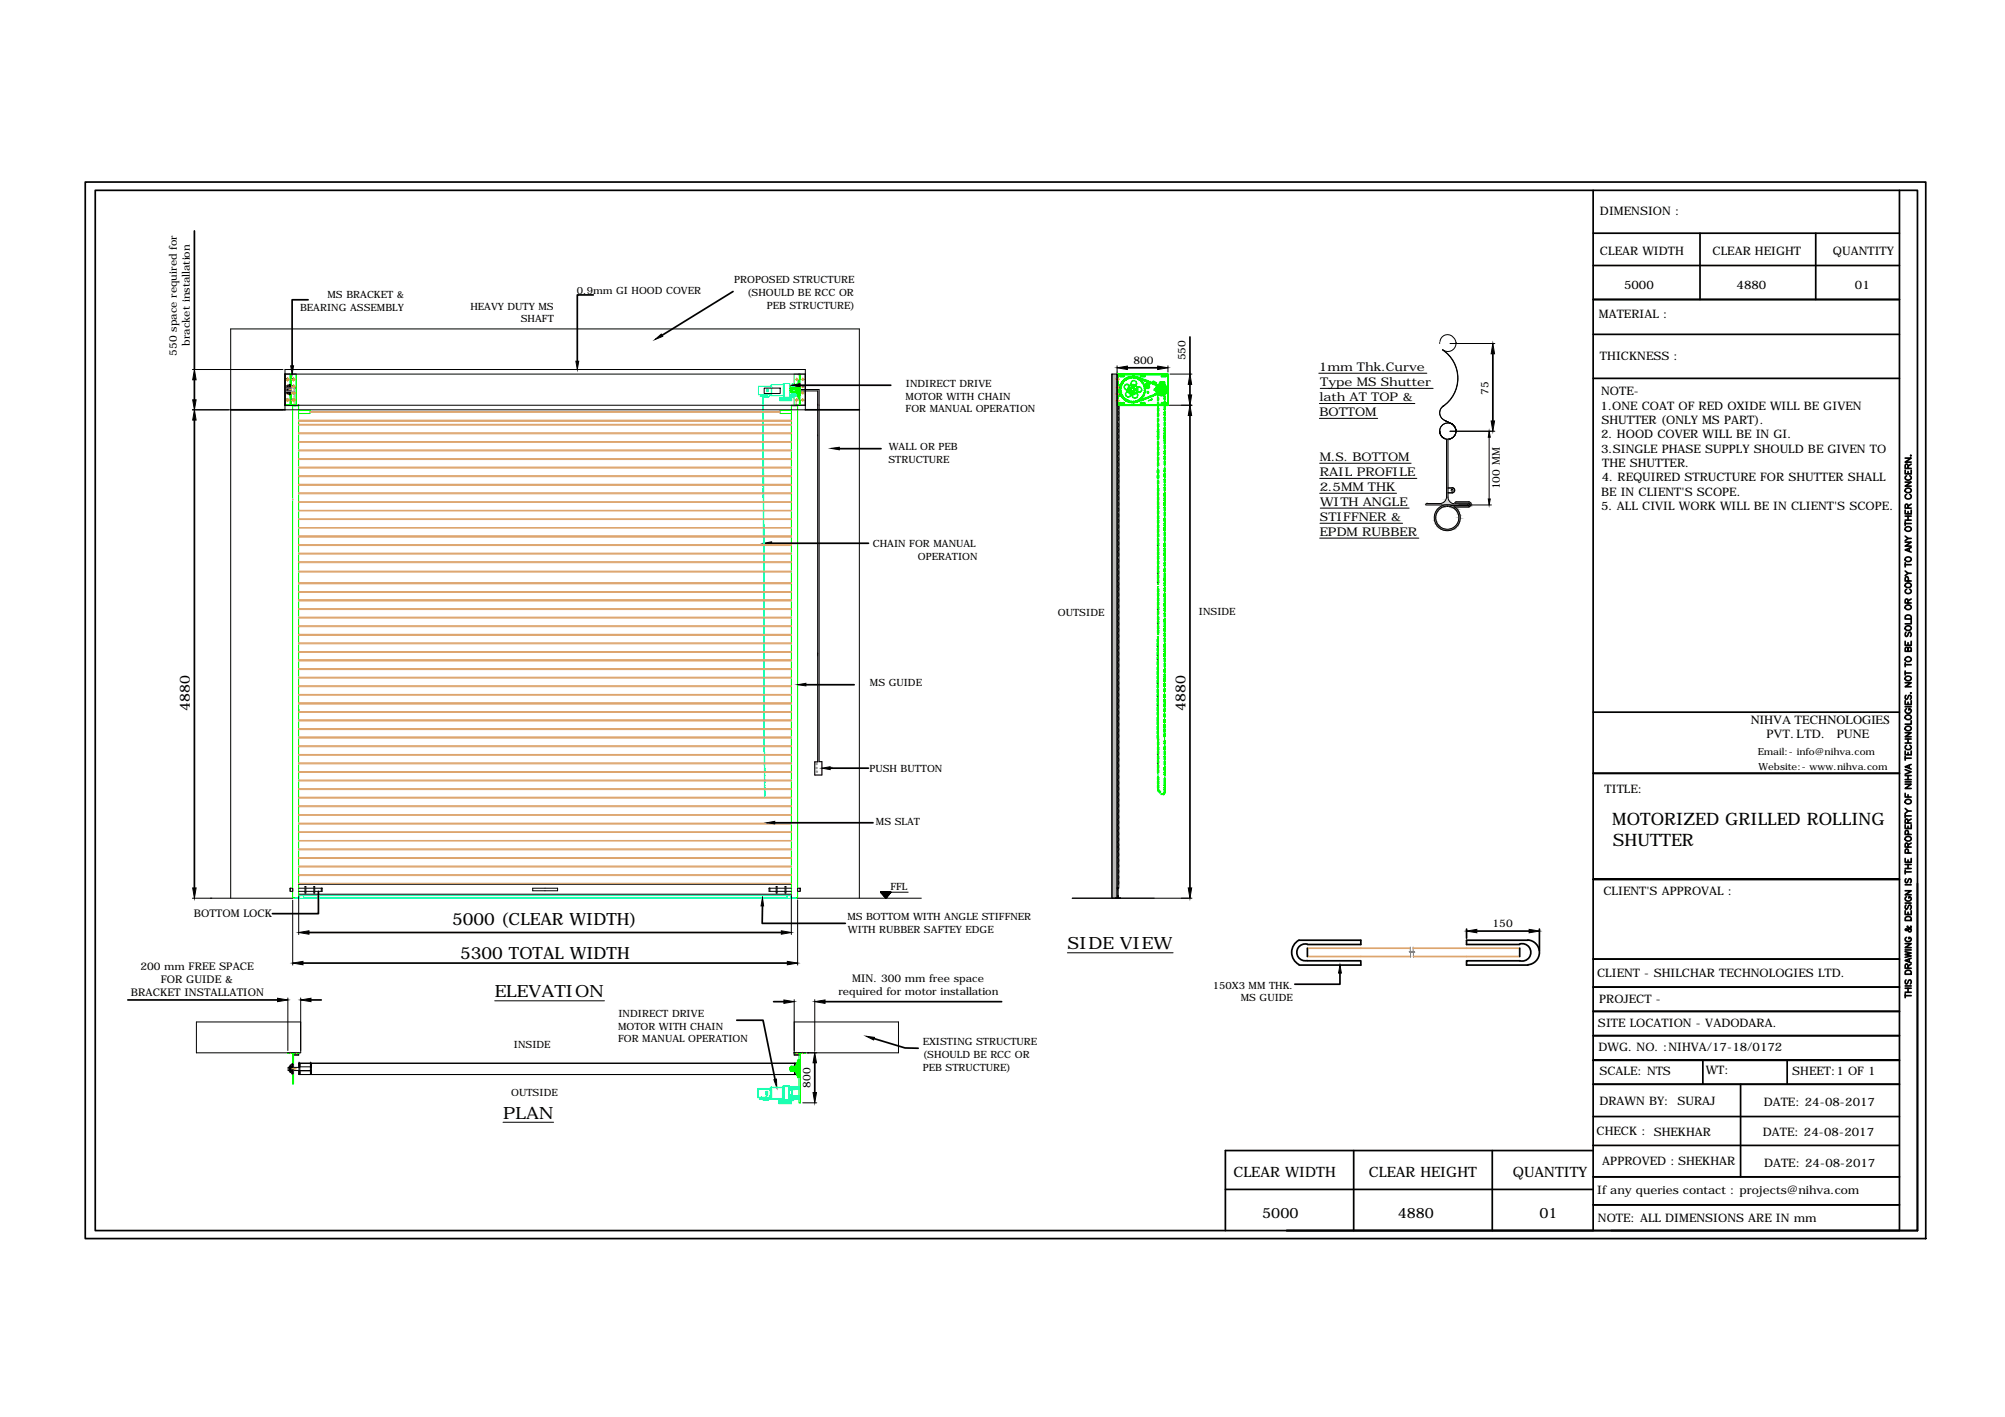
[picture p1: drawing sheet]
<svg xmlns="http://www.w3.org/2000/svg" width="297mm" height="210mm" viewBox="0 0 297 210" stroke-linecap="round" stroke-linejoin="round" font-family="sans-serif">
<defs><g id="words">
<g font-size="2.5">
<text x="238.9" y="122.2">MOTORIZED GRILLED ROLLING</text>
<text x="238.9" y="125.3">SHUTTER</text>
<text x="67" y="137">5000 (CLEAR WIDTH)</text>
<text x="68.2" y="142">5300 TOTAL WIDTH</text>
<text x="158.1" y="140.6">SIDE VIEW</text>
<text x="73.3" y="147.7">ELEVATION</text>
<text x="74.5" y="165.7">PLAN</text>
</g>
<g font-size="2.1">
<text x="28.1" y="105.3" transform="rotate(-90 28.1 105.3)">4880</text>
<text x="175.6" y="105.3" transform="rotate(-90 175.6 105.3)">4880</text>
<text x="182.7" y="174.3">CLEAR WIDTH</text>
<text x="202.8" y="174.3">CLEAR HEIGHT</text>
<text x="224.1" y="174.3">QUANTITY</text>
<text x="187" y="180.4">5000</text>
<text x="207.1" y="180.4">4880</text>
<text x="228.1" y="180.4">01</text>
</g>
<g font-size="1.9">
<text x="259.4" y="107.2">NIHVA TECHNOLOGIES</text>
<text x="261.7" y="109.4">PVT. LTD.</text>
<text x="272.1" y="109.4">PUNE</text>
</g>
<g font-size="1.8">
<text x="195.4" y="54.9">1mm Thk.Curve</text>
<text x="195.5" y="59.4">lath AT TOP &amp;</text>
<text x="195.6" y="57.2">Type MS Shutter</text>
<text x="195.5" y="61.6">BOTTOM</text>
<text x="195.5" y="68.2">M.S. BOTTOM</text>
<text x="195.5" y="70.5">RAIL PROFILE</text>
<text x="195.5" y="72.7">2.5MM THK</text>
<text x="195.6" y="77.1">STIFFNER &amp;</text>
<text x="195.6" y="74.9">WITH ANGLE</text>
<text x="195.5" y="79.3">EPDM RUBBER</text>
</g>
<g font-size="1.7">
<text x="237" y="31.8">DIMENSION :</text>
<text x="237" y="37.7">CLEAR WIDTH</text>
<text x="253.7" y="37.7">CLEAR HEIGHT</text>
<text x="271.5" y="37.7">QUANTITY</text>
<text x="236.9" y="47.1">MATERIAL :</text>
<text x="240.6" y="42.8">5000</text>
<text x="257.3" y="42.8">4880</text>
<text x="274.8" y="42.8">01</text>
<text x="237" y="53.3">THICKNESS :</text>
<text x="237.2" y="58.5">NOTE-</text>
<text x="237.1" y="60.7">1.ONE COAT OF RED OXIDE WILL BE GIVEN</text>
<text x="237.2" y="64.9">2. HOOD COVER WILL BE IN GI.</text>
<text x="237.3" y="62.8">SHUTTER (ONLY MS PART).</text>
<text x="237.2" y="67.1">3.SINGLE PHASE SUPPLY SHOULD BE GIVEN TO</text>
<text x="237.3" y="71.3">4. REQUIRED STRUCTURE FOR SHUTTER SHALL</text>
<text x="237.4" y="69.2">THE SHUTTER.</text>
<text x="237.2" y="73.4">BE IN CLIENT'S SCOPE.</text>
<text x="237.2" y="75.5">5. ALL CIVIL WORK WILL BE IN CLIENT'S SCOPE.</text>
<text x="237.7" y="117.5">TITLE:</text>
<text x="237.5" y="132.5">CLIENT'S APPROVAL :</text>
<text x="236.6" y="144.7">CLIENT - SHILCHAR TECHNOLOGIES LTD.</text>
<text x="236.9" y="148.5">PROJECT -</text>
<text x="236.7" y="152.1">SITE LOCATION - VADODARA.</text>
<text x="236.8" y="155.7">DWG. NO. :NIHVA/17-18/0172</text>
<text x="237" y="159.2">SCALE: NTS</text>
<text x="252.7" y="159.1">WT:</text>
<text x="265.5" y="159.2">SHEET:1 OF 1</text>
<text x="237" y="163.7">DRAWN BY: SURAJ</text>
<text x="261.3" y="163.8">DATE: 24-08-2017</text>
<text x="236.5" y="168.2">CHECK : SHEKHAR</text>
<text x="237.4" y="172.6">APPROVED : SHEKHAR</text>
<text x="261.2" y="168.2">DATE: 24-08-2017</text>
<text x="261.3" y="172.8">DATE: 24-08-2017</text>
<text x="236.6" y="176.8">If any queries contact : projects@nihva.com</text>
<text x="236.7" y="181.1">NOTE: ALL DIMENSIONS ARE IN mm</text>
</g>
<g font-size="1.6">
<text x="26.2" y="52.7" transform="rotate(-90 26.2 52.7)">550 space required for</text>
<text x="28.1" y="51.2" transform="rotate(-90 28.1 51.2)">bracket installation</text>
<text x="167.9" y="53.8">800</text>
<text x="175.6" y="53.4" transform="rotate(-90 175.6 53.4)">550</text>
<text x="220.5" y="58.5" transform="rotate(-90 220.5 58.5)">75</text>
<text x="222.2" y="72.5" transform="rotate(-90 222.2 72.5)">100 MM</text>
<text x="28.7" y="135.9">BOTTOM LOCK</text>
<text x="221.1" y="137.3">150</text>
<text x="20.8" y="143.6">200 mm FREE SPACE</text>
<text x="19.4" y="147.5">BRACKET INSTALLATION</text>
<text x="23.8" y="145.5">FOR GUIDE &amp;</text>
<text x="124.2" y="147.4">required for motor installation</text>
<text x="126.3" y="145.5">MIN. 300 mm free space</text>
<text x="120.1" y="161.1" transform="rotate(-90 120.1 161.1)">800</text>
</g>
<g font-size="1.5">
<text x="108.8" y="42">PROPOSED STRUCTURE</text>
<text x="44.5" y="46">BEARING ASSEMBLY</text>
<text x="48.5" y="44.2">MS BRACKET &amp;</text>
<text x="69.7" y="45.8">HEAVY DUTY MS</text>
<text x="77.1" y="47.7">SHAFT</text>
<text x="85.4" y="43.5">0.9mm GI HOOD COVER</text>
<text x="110.7" y="43.9">(SHOULD BE RCC OR</text>
<text x="113.6" y="45.7">PEB STRUCTURE)</text>
<text x="134.2" y="59.2">MOTOR WITH CHAIN</text>
<text x="134.2" y="57.4">INDIRECT DRIVE</text>
<text x="134.2" y="61">FOR MANUAL OPERATION</text>
<text x="131.6" y="68.6">STRUCTURE</text>
<text x="131.7" y="66.7">WALL OR PEB</text>
<text x="129.3" y="81.1">CHAIN FOR MANUAL</text>
<text x="136" y="82.9">OPERATION</text>
<text x="156.7" y="91.3">OUTSIDE</text>
<text x="177.6" y="91.1">INSIDE</text>
<text x="128.9" y="101.6">MS GUIDE</text>
<text x="128.8" y="114.4">PUSH BUTTON</text>
<text x="129.8" y="122.3">MS SLAT</text>
<text x="131.9" y="131.8">FFL</text>
<text x="125.5" y="136.3">MS BOTTOM WITH ANGLE STIFFNER</text>
<text x="125.6" y="138.2">WITH RUBBER SAFTEY EDGE</text>
<text x="179.7" y="146.5">150X3 MM THK.</text>
<text x="183.8" y="148.3">MS GUIDE</text>
<text x="76.1" y="155.3">INSIDE</text>
<text x="91.6" y="152.5">MOTOR WITH CHAIN</text>
<text x="91.6" y="154.4">FOR MANUAL OPERATION</text>
<text x="91.6" y="150.7">INDIRECT DRIVE</text>
<text x="136.7" y="154.9">EXISTING STRUCTURE</text>
<text x="136.7" y="156.7">(SHOULD BE RCC OR</text>
<text x="136.7" y="158.6">PEB STRUCTURE)</text>
<text x="75.7" y="162.4">OUTSIDE</text>
</g>
<g font-size="1.4">
<text x="260.4" y="111.8">Email:- info@nihva.com</text>
<text x="260.5" y="114">Website:- www.nihva.com</text>
</g>
</g></defs>
<!-- layer: Guides -->
<path d="M165.5 59.9v73.2M165.8 60l-.1 71.6" fill="none" stroke="#000" stroke-width=".15"/>
<!-- layer: strips -->
<g fill="none" stroke="#000" stroke-width=".15">
<path d="M165.5 60.8l.2 .4-.2 .4M165.5 61.6l.2 .4-.2 .5M165.5 72.6l.2 .4-.2 .4 .2 .4-.2 .4 .2 .5-.2 .4 .2 .2v.4l-.2 .2 .2 .4-.2 .5M165.5 76.7l.2 .5-.2 .4M165.5 77.6l.2 .4-.2 .4M165.5 78.4l.2 .4-.2 .5M165.5 79.2l.2 .5-.2 .4 .2 .4-.2 .4 .2 .4-.2 .5 .2 .2v.3l-.2 .3M165.5 70.9l.2 .4-.2 .4 .2 .3v.3l-.2 .3M165.5 69.2l.2 .5-.2 .4 .2 .2v.4l-.2 .2M165.5 65.9l.2 .4-.2 .4 .2 .5-.2 .4 .2 .3v.3l-.2 .2 .2 .4-.2 .4M165.5 65.1l.2 .4-.2 .4M165.5 63.4l.2 .4-.2 .4"/>
<path d="M165.5 64.2l.2 .5-.2 .4M165.5 62.6l.2 .4-.2 .4M165.5 60l.2 .4-.2 .4M165.5 84.4l.2 .4-.2 .5 .2 .2v.3l-.2 .3M165.5 94.6l.2 .5-.2 .4 .2 .3v.3a.31 .31 0 0 0-.2 .3 .31 .31 0 0 0 .2 .3v.3l-.2 .3M165.5 91.1l.2 .5-.2 .4 .2 .3v.3a.31 .31 0 0 0-.2 .3 .31 .31 0 0 0 .2 .3v.3l-.2 .3M165.5 86.1l.2 .4-.2 .4M165.5 82.7l.2 .4-.2 .4M165.5 83.5l.2 .4-.2 .4M165.5 99l.2 .3v.3a.31 .31 0 0 0-.2 .3 .31 .31 0 0 0 .2 .2v.4a.31 .31 0 0 0-.2 .3 .31 .31 0 0 0 .2 .2v.4l-.2 .2M165.5 97.3l.2 .2v.3a.31 .31 0 0 0-.2 .3 .31 .31 0 0 0 .2 .3v.3l-.2 .3M165.5 93.8l.2 .4-.2 .4"/>
<path d="M165.5 88.5l.2 .3v.3l-.2 .3 .2 .4-.2 .5M165.5 90.3l.2 .4-.2 .4M165.5 86.8l.2 .3v.3l-.2 .2 .2 .5-.2 .4M165.5 115.5l.2 .5-.2 .4M165.5 110.4l.2 .4-.2 .5M165.5 108.6l.2 .4-.2 .5M165.5 105.1l.2 .5-.2 .4M165.5 103.4l.2 .4-.2 .5 .2 .2v.3l-.2 .3M165.5 101.6l.2 .4-.2 .5M165.5 116.4l.2 .4-.2 .4M165.5 117.3l.2 .4-.2 .4M165.5 118.1l.2 .4-.2 .4"/>
<path d="M165.5 118.9l.2 .4-.2 .4 .2 .5-.2 .4 .2 .4-.2 .4 .2 .3v.3l-.2 .2M165.5 113.8l.2 .4-.2 .5 .2 .2v.3l-.2 .3M165.5 111.2l.2 .3v.3a.31 .31 0 0 0-.2 .3 .31 .31 0 0 0 .2 .3v.3a.31 .31 0 0 0-.2 .3 .31 .31 0 0 0 .2 .3v.3l-.2 .2M165.5 109.5l.2 .4-.2 .4M165.5 106l.2 .3v.3l-.2 .2 .2 .5-.2 .4M165.5 107.8l.2 .4-.2 .4M165.5 102.5l.2 .4-.2 .4M165.5 130.3l.2 .4-.2 .5M165.5 127l.2 .4-.2 .4 .2 .4-.2 .5 .2 .2v.4l-.2 .2 .2 .4-.2 .5M165.5 122.2l.2 .5-.2 .4 .2 .4-.2 .4 .2 .3v.3l-.2 .3M165.5 124.7l.2 .5-.2 .4M165.5 126.2l.2 .4-.2 .4"/>
<path d="M165.5 125.3l.2 .5-.2 .4"/>
</g>
<!-- layer: 0 -->
<g fill="none" stroke="#000" stroke-width=".15">
<path d="M28.5 54.7h13.4M42.2 55.4h77.1M42.2 54.7h77.1v6h-77.1zM113.2 57.5h2.4v.8h-2.4zM118 57.5h.4M118.4 57.7h2.9v55.1h.5v2h-1.1v-1.9h.4v-55h-2.7M164.7 55.4h.8v77.7h-.8zM164.7 55.4v77.7M165.5 54.2v.9M165.5 55.4v77.7M173 54.2v.9M173.3 55.4h3.3"/>
<path d="M195.4 55.3h16M195.5 59.8h14.1M195.6 57.5h16.7M213.3 50.9h.1M213.7 51.8a5 5 0 0 1 0 8.4M213.7 51.8a5.1 5.1 0 0 1 0 8.5M214.8 50.9h6.7M215.2 49.8a1.12 1.12 0 0 0-1.9 .8M215.2 49.9a1.21 1.21 0 0 1 .3 1.7 1.21 1.21 0 0 1-1.8 .2M215.7 50.9h.1M28.5 60.7h13.4M42.2 60h77.1"/>
<path d="M44.3 60.1h.1M121.1 60h.1M121.1 64.6h.1M171.5 75.5h.1M171.5 77.6h.1M171.5 79h.1M171.5 73.4v.1M171.5 74.8h.1M173.2 60h3.4M195.5 62h8.6M195.5 68.6h13.6M195.5 70.9h14.4"/>
<path d="M195.5 73.1h11.4M195.5 79.7h14.7M195.6 77.5h12.2M195.6 75.3h13.2M211.3 74.8h9.7M211.5 74.6h1.8M211.5 74.6h-.2l-.1 .2M213.3 63.9h.1M213.8 64.8a1.21 1.21 0 0 1 .1-2 1.21 1.21 0 0 1 1.8 1.1 1.21 1.21 0 0 0-1.8-1.1 1.21 1.21 0 0 0 0 2.1M213.8 60.1a1.21 1.21 0 0 0 .2 2.1M213.9 60.1a1.21 1.21 0 0 0-.6 1.1 1.21 1.21 0 0 0 .7 1M214 62.3l1.2 .5"/>
<path d="M214.2 65l.1 .2v8.4M214.3 73.6a.99 .99 0 0 1-1 1M214.5 73.6a.99 .99 0 0 0 .7 1h2.1l.2 .2M214.5 65.1v8.6M214.5 72.3h.7M214.5 73h.7M214.8 63.9h6.7M214.9 74.8a1.93 1.93 0 0 0-2.4 2.2 1.93 1.93 0 0 0 3 1.3 1.93 1.93 0 0 0-.1-3.3M214.9 74.9h2.7M215.1 72.2a.4 .4 0 0 1 .4 .4 .4 .4 0 0 1-.4 .4M215.1 72.3a.36 .36 0 0 1 .4 .3 .36 .36 0 0 1-.4 .4M215.1 62.8a1.21 1.21 0 0 1 0 2.1 1.21 1.21 0 0 1-1.8-1"/>
<path d="M215.4 75.1h2.2M215.5 74.5l.2-.2h1.9a.36 .36 0 0 1 .3 .4 .36 .36 0 0 1-.3 .4M215.5 74.5h2.1l.1 .2-.1 .1M215.7 63.8h.1M220.6 64.8v9.1M121.1 96.9h.1M171.5 80.9h.1M171.5 82.3h.1M171.5 82.9h.1M171.5 85h.1M171.5 86.4h.1M171.5 88.4h.1"/>
<path d="M171.5 89.7h.1M171.5 90.4h.1M171.5 92.5h.1M171.5 93.9h.1M171.5 95.8h.1M171.5 97.2h.1M171.5 97.8h.1M171.5 99.9v.1M123.2 113.8h.1M171.5 110h.1M171.5 111.8h.1M171.5 113.2h.1"/>
<path d="M171.5 101.3h.1M171.5 103.3h.1M171.5 104.6h.1M171.5 105.3h.1M171.5 107.4h.1M171.5 108.8h.1M28.5 133.1h14.9M34.2 133.1v-84.4h93.1v84.4M43 131.6h.4v.4h-.4zM43 131.6v.4M43.4 133.4v9.6M44.3 132.7v5.7"/>
<path d="M44.3 132.5h72.9M44.3 131h72.9M44.3 131.6h.9M44.3 132h.9M45.2 131.3h.1v1h-.1zM45.3 131.6h1.2M45.3 132h1.2M46.5 131.3h.1v1h-.1zM46.6 131.6h1.1v.4h-1.1M47.6 131.6v.4M78.9 131.6h3.7v.4h-3.7zM114.1 131.6v.4"/>
<path d="M115 131.6h-1.1v.4h1.1M115 131.3h.1v1h-.1zM115.1 131.6h1.2M115.1 132h1.2M116.3 131.3h.1v1h-.1zM116.4 131.6h.8M116.4 132h.8M117.2 132.7v5.7M118.2 131.6h.3v.4h-.3zM118.2 133.1h18.3M118.2 133.3v9.7M118.5 131.6v.4"/>
<path d="M130.4 132.2h.1h.1v.1v-.1M130.4 132.2l.8 .9 .8-.9M130.4 132.2h4.1M130.6 132.2v.1zM130.6 132.2v.1M130.7 132.4v-.2v.2M130.7 132.2l-.1 .1M130.7 132.4l.1-.2-.1 .3M130.7 132.2v.2M130.8 132.2l-.1 .3M130.8 132.2l-.1 .3zM130.8 132.5l.1-.3-.1 .3"/>
<path d="M130.9 132.2l-.1 .3zM130.9 132.2l-.1 .3M130.9 132.6l.1-.4-.1 .4M130.9 132.2l-.1 .4 .2-.4-.1 .4 .1-.4M131 132.8l.2-.6-.2 .6M131 132.2v.5l.1-.5M131.1 132.2l-.1 .5zM131.1 132.9l.2-.7-.2 .7M131.2 132.2l-.2 .6M131.2 132.2l-.1 .7M131.2 133l.3-.8-.3 .8M131.3 133l.2-.8-.2 .8"/>
<path d="M131.3 132.2l-.1 .7M131.3 132.9l.2-.7-.2 .7M131.4 132.2l-.2 .8M131.4 132.2l-.2 .8zM131.4 132.8l.2-.6-.2 .7M131.5 132.2l-.3 .8M131.5 132.2l-.2 .8M131.5 132.2l-.1 .7M131.5 132.7l.2-.5-.2 .5M131.6 132.2l-.1 .6M131.6 132.6l.2-.4-.2 .5M131.7 132.2l-.2 .6z"/>
<path d="M131.7 132.2l-.2 .5M131.7 132.5l.1-.3-.1 .3M131.8 132.2l-.1 .4M131.8 132.2l-.1 .3 .1-.3v.2M131.8 132.4l.1-.2-.1 .2M131.8 132.2v.2M131.8 132.3l.1-.1-.1 .1M131.9 132.3v-.1v.1M131.9 132.2v.1M131.9 132.2h.1h-.1M132 132.2h.1M158.8 133.1h17.8"/>
<path d="M165.5 131.6l.1-.2 .1 .2M165.5 131.7h.1M165.6 133.1h.1M165.6 131.8v1.3M165.6 133l-.3 .1M165.6 132.7l.1 .3 .3 .1M165.7 131.6l-.1 .2M165.7 131.6l-.1-.2-.1 .2M42.6 155.9h1.7v.4h-.9v-.4M42.6 147.8v7.8M44.3 156h-.8v.3h.8M44.3 157.5h.1"/>
<path d="M44.3 157.6l.1-.1v1.7M44.3 157.7l.1-.1-.1 .1M44.3 158.7l.1-.1-.1 .2M44.3 159l.1-.2-.1 .2M44.3 159.1l.1-.1-.1 .1M44.3 157.5h73.6v1.7h-73.6zM44.3 157.5h73.6M44.3 159.2h.1M44.4 157.7l-.1 .2M44.4 157.9l-.1 .1h1.7M44.4 158h.1M44.4 158.7l-.1 .1"/>
<path d="M44.4 159l-.1 .2 .1-.1M44.4 157.5l-.1 .1M44.4 157.6l-.1 .1M44.4 157.6l-.1 .2M44.4 157.7l-.1 .1M44.4 157.8l-.1 .1M44.4 157.9l-.1 .1M44.4 158.8l-.1 .1M44.4 158.9l-.1 .1M44.4 159l-.1 .1M44.4 158.1h-1.7v.5h3.4M44.5 147.8v8.2h-15.4v-4.6h15.4"/>
<path d="M46 157.5h.1M46 157.6l.1-.1v1.7M46 157.9l.1-.1-.1 .1M46 158l.1-.1-.1 .1M46 158.1h.1M46 158.6h.1M46 158.7l.1-.1-.1 .1M46 159.1l.1-.1-.1 .1M46 157.5v1.7l.1-.2M46 158.6h-1.7M46.1 157.5l-.1 .1M46.1 158.6l-.1 .1"/>
<path d="M46.1 157.6l-.1 .2M46.1 158l-.1 .1 .1-.1M46.1 158.7l-.1 .2M46.1 158.8l-.1 .2M46.1 159.1v.1M46.1 159.2h.1M46.1 157.6l-.1 .1M46.1 157.7l-.1 .2M46.1 157.8l-.1 .1M46.1 157.9l-.1 .1M46.1 157.9l-.1 .2M46.1 158.6l-.1 .2"/>
<path d="M46.1 158.7l-.1 .1M46.1 158.8l-.1 .1M46.1 158.9l-.1 .1M46.1 159l-.1 .1M73.3 148.3h16.2M117.7 151.4h15.4v4.6h-15.4M117.7 148.1v8.2h.9v-.3M117.7 156h.8v.3h-.8M117.7 157.5v.5M117.7 158.7v.5M120.7 148.1v7.5M158.1 141.1h15.7"/>
<path d="M74.5 166.2h7.5M118.9 163.4h2.1"/>
<circle cx="214.4" cy="76.7" r="1.71"/>
<circle cx="215.1" cy="72.6" r=".15"/>
</g>
<!-- layer: labeling -->
<g fill="none" stroke="#0f0" stroke-width=".15">
<path d="M171.5 59.7h.1v.4l-.1 .1v-.1M171.5 58.1v.4M171.5 58.9v.4M171.5 59.7v.4M171.5 59.3v.1M171.5 58.5v.1M171.5 57.7a.57 .57 0 0 1 .7-.5 .57 .57 0 0 1 .4 .7M171.5 59.6l.2 .1v.4l-.2 .1M171.5 58l.2 .1v.4l-.2 .1M171.5 58.8l.2 .1v.4l-.2 .1M171.5 58.1l.1 .4-.1 .1v-.1M171.5 59.6v.1"/>
<path d="M171.5 57.7v.3M171.5 58.6v.2M171.5 59.4v.2M171.5 58.8v.1M171.5 58v.2M171.6 58.9v.4h-.1M172.6 57.9v.1v.4M172.6 58.6v.5M172.6 57.9l-.2 .1v.3l.2 .1M172.6 58.6l-.2 .1v.4l.2 .1M172.6 59.4l-.2 .1v.4l.2 .1M172.6 57.9l-.1 .1 .1 .4"/>
<path d="M172.6 59.4v.1M172.6 58.4v.2M172.6 59.2v.2M172.6 60v.2M172.6 59.5v.4M172.6 58.8v-.1l-.1 .1v.3M172.6 59.5v-.1l-.1 .1v.4h.1M172.6 59.9v.1M172.6 59.1v.1M171.5 71.2v-.1l.2 .1v.4l-.2 .1M171.5 62.1v-.1l.1 .1v.3M171.5 62.8v-.1l.1 .1-.1 .4"/>
<path d="M171.5 63.6h.1v.7h-.1M171.5 64.4v-.1l.1 .1v.7l-.1 .1M171.5 65.5v-.1l.1 .1v.3l-.1 .1v-.1M171.5 67.8v-.1l.1 .1v.4h-.1M171.5 68.6v-.1l.1 .1v.4h-.1M171.5 69.6h.1l-.1 .5M171.5 70.4h.1l-.1 .5M171.5 71.2h.1l-.1 .5M171.5 72.3h.1v.4h-.1M171.5 73.7v-.1l.1 .1-.1 .4M171.5 74.3h.1v.4h-.1M171.5 75h.1v.4h-.1"/>
<path d="M171.5 75.7v-.1l.1 .1v.4h-.1M171.5 76.5h.1v.3l-.1 .1v-.1M171.5 78.4h.1v.4l-.1 .1v-.1M171.5 60.5v.5M171.5 62.8v.4M171.5 63.6v.7M171.5 66.3v.4M171.5 68.6v.4M171.5 69.6v.5M171.5 71.2v.4M171.5 72.3v.4M171.5 73.7v.4"/>
<path d="M171.5 74.3v.4M171.5 75v.4M171.5 75.7v.4M171.5 76.5v.3M171.5 77.1v.4M171.5 78.4v.4M171.5 79.1v.4M171.5 60.1v.1M171.5 62.4v.1M171.5 63.2v.1M171.5 64.7v.2M171.5 64.3v.1"/>
<path d="M171.5 70v.1M171.5 71.6v.1M171.5 65.8v.2M171.5 68.2v.1M171.5 69h.1M171.5 72.7v.1M171.5 74v.2M171.5 74.7v.1M171.5 75.4v.1M171.5 76.1v.1M171.5 76.8v.2M171.5 77.5v.1"/>
<path d="M171.5 78.8v.2M171.5 79.4v.1M171.5 60.4v.1M171.5 60.4l.2 .1v.4l-.2 .1M171.5 61.2l.2 .1v.3l-.2 .1M171.5 61.9l.2 .1v.4l-.2 .1M171.5 62.7l.2 .1v.4l-.2 .1M171.5 63.5l.2 .1v.7l-.2 .1M171.5 64.3h.2v.8l-.2 .1M171.5 65.4h.2v.4l-.2 .2M171.5 66.1l.2 .2v.3l-.2 .1M171.5 66.9l.2 .1v.4l-.2 .1"/>
<path d="M171.5 67.7l.2 .1v.4l-.2 .1M171.5 68.5l.2 .1v.4h-.2M171.5 69.5l.2 .1v.5h-.2M171.5 70.3l.2 .1v.4l-.2 .1M171.5 72.2l.2 .1v.4l-.2 .1M171.5 72.9l.2 .1v.4h-.2M171.5 73.6l.2 .1v.4l-.2 .1M171.5 74.2l.2 .1v.4l-.2 .1M171.5 74.9l.2 .1v.4l-.2 .1M171.5 75.6l.2 .1v.4l-.2 .1M171.5 76.4l.2 .1v.3l-.2 .2M171.5 77l.2 .1v.4l-.2 .1"/>
<path d="M171.5 77.7l.2 .1v.4l-.2 .1M171.5 78.4h.2v.4l-.2 .2M171.5 79l.2 .1v.4M171.5 79.7l.2 .1v.4l-.2 .1M171.5 61.2l.1 .1-.1 .4M171.5 66.9l.1 .1-.1 .5M171.5 72.9l.1 .1-.1 .4M171.5 77l.1 .5-.1 .1v-.1M171.5 77.7l.1 .1-.1 .5M171.5 79.7l.1 .1-.1 .5M171.5 61.2v.1v.4M171.5 61.9v.5"/>
<path d="M171.5 64.3v.8v.1M171.5 65.4v.4M171.5 66.9v.1v.5M171.5 67.7v.5M171.5 70.3v.1v.5M171.5 72.9v.1v.4M171.5 77.7v.1v.5M171.5 79.7v.1v.5M171.5 60.2v.2M171.5 61v.2M171.5 61.7v.2M171.5 62.5v.2"/>
<path d="M171.5 63.3v.2M171.5 64.1v.2M171.5 64.4v.2M171.5 64.9v.1M171.5 65.2v.2M171.5 66v.1M171.5 66.7v.2M171.5 67.5v.2M171.5 68.3v.2M171.5 69v.5M171.5 70.1v.2M171.5 71.7v.2"/>
<path d="M171.5 72.1v.1M171.5 72.8v.1M171.5 73.5v.1M171.5 74.2h.1M171.5 74.8v.1M171.5 75.5v.1M171.5 76.2v.2M171.5 77h.1M171.5 77.6v.1M171.5 78.3v.1M171.5 79h.1M171.5 79.5v.2"/>
<path d="M171.5 66.2v.1M171.5 62.7v.1M171.5 63.5v.1M171.5 64.6l.2 .1M171.5 64.6l.1 .1M171.5 64.6v.1M171.5 69.5v.1M171.5 66.1v.2M171.5 68.5v.1M171.5 72.2v.1M171.5 73.6v.1M171.5 74.2v.1"/>
<path d="M171.5 74.9v.1M171.5 75.6v.1M171.5 79v.1M171.5 76.4v.1M171.5 77v.1M171.5 78.4h.1M171.6 60.5v.3l-.1 .1v-.1M171.6 66.3v.3l-.1 .1v-.1M171.6 79.1v.4M171.6 63.9l-.1-.1v.1v-.1l.2 .1M171.6 64l-.1 .1v-.1v.1M171.6 64.7l-.1 .1"/>
<path d="M171.6 71.9l-.1 .1v-.1v.2M171.6 79.4l-.1 .1M171.7 64l-.2 .1M171.7 64.8l-.2 .1M171.7 71.9l-.2 .2M171.7 79.4l-.2 .1M172.4 64.6h.2M172.4 64.1l.2 .1M172.5 63.8h.1M172.5 64.6h.1M172.5 65l.1-.1v.1M172.5 64.5l.1-.1v.1"/>
<path d="M172.5 71.8h.1M172.6 62.5v.5M172.6 64.1v.1v.7v.1M172.6 64.9v.8M172.6 67.5v.1v.5M172.6 69.3v.6M172.6 72.1v.1v.5M172.6 74.4v.1v.4M172.6 75.9v.5M172.6 77.4v.1v.5M172.6 78.1v.1v.5M172.6 60.2l-.2 .1v.4l.2 .1"/>
<path d="M172.6 61h-.2v.5l.2 .1M172.6 61.7l-.2 .1v.4l.2 .1M172.6 62.5l-.2 .1v.4l.2 .1M172.6 63.3l-.2 .1v.4l.2 .1M172.6 64.1l-.2 .1v.7l.2 .1M172.6 64.9h-.2v.8h.2M172.6 66h-.2v.4l.2 .1M172.6 66.7l-.2 .1v.4l.2 .1M172.6 67.5l-.2 .1v.4l.2 .1M172.6 68.3l-.2 .1v.3l.2 .2M172.6 69.3l-.2 .1v.5l.2 .1M172.6 70.1l-.2 .1v.4l.2 .1"/>
<path d="M172.6 72.1l-.2 .1v.4l.2 .1M172.6 73l-.2 .1v.3l.2 .2M172.6 73.7l-.2 .1v.4l.2 .1M172.6 74.4l-.2 .1v.3l.2 .1M172.6 75.1l-.2 .1v.4h.2M172.6 75.9h-.2v.4l.2 .1M172.6 76.7l-.2 .1v.4l.2 .1M172.6 77.4l-.2 .1v.4l.2 .1M172.6 78.1l-.2 .1v.4l.2 .1M172.6 78.8l-.2 .1v.4l.2 .1M172.6 79.6l-.2 .1v.4l.2 .1M172.6 61l-.1 .4 .1 .1v-.1"/>
<path d="M172.6 64.1l-.1 .1v.7h.1M172.6 65.2v.1v-.1l-.1 .1v.4h.1M172.6 67.5l-.1 .1 .1 .5M172.6 68.3l-.1 .4 .1 .1v-.1M172.6 69.3l-.1 .6h.1M172.6 72.1l-.1 .1 .1 .5M172.6 74.4l-.1 .1 .1 .4M172.6 75.9h-.1l.1 .5M172.6 76.8l-.1 .4 .1 .1v-.1M172.6 77.4l-.1 .1 .1 .5M172.6 78.1l-.1 .1 .1 .5M172.6 60.8v.2"/>
<path d="M172.6 61.6v.1M172.6 62.3v.2M172.6 63.1v.2M172.6 63.9v.2M172.6 64.2v.2M172.6 64.6v.3M172.6 65v.2M172.6 65.7v.3M172.6 66.5v.2M172.6 67.3v.2M172.6 68.1v.2M172.6 68.9v.4"/>
<path d="M172.6 70v.1M172.6 70.7v.1M172.6 71.5v.2M172.6 71.9v.2M172.6 72.7v.3M172.6 73.6v.1M172.6 74.3v.1M172.6 75v.1M172.6 75.6v.3M172.6 76.4v.3M172.6 77.3v.1M172.6 78v.1"/>
<path d="M172.6 78.7v.1M172.6 79.4v.2M172.6 61.7v.1M172.6 60.2v.1M172.6 61v.1M172.6 63.3v.1M172.6 64.4v.1M172.6 64.4l-.2 .1M172.6 65.2l-.2 .1M172.6 70.1v.1M172.6 71.7v.1M172.6 71.7l-.2 .1 .2 .1"/>
<path d="M172.6 66h.1M172.6 66.7v.1M172.6 68.3v.1M172.6 73v.1M172.6 73.7v.1M172.6 75.1v.1M172.6 76.7v.1M172.6 78.8v.1M172.6 79.6v.1M172.6 60.3v.4M172.6 61v.6M172.6 61.8v.4"/>
<path d="M172.6 63.4v.7M172.6 66v.4M172.6 66.8v.5M172.6 68.4v.3M172.6 70.2v.5M172.6 71v.4M172.6 73.1v.3M172.6 73.8v.4M172.6 75.2v.4M172.6 76.8v.4M172.6 78.9v.4M172.6 79.7v.4"/>
<path d="M172.6 71h-.2v.4l.2 .1M172.6 60.3h-.1v.4h.1M172.6 61.8h-.1v.4h.1M172.6 62.7v-.1l-.1 .1v.3l.1 .1v-.1M172.6 63.4v-.1l-.1 .1v.7l.1 .1v-.1M172.6 66h-.1v.4M172.6 66.8h-.1v.4l.1 .1v-.1M172.6 70.2h-.1l.1 .5M172.6 71h-.1v.4l.1 .1v-.1M172.6 73.1h-.1v.3l.1 .1v-.1M172.6 73.8v-.1l-.1 .1v.4h.1M172.6 75.2v-.1l-.1 .1v.3l.1 .1v-.1"/>
<path d="M172.6 78.9v-.1l-.1 .1 .1 .4M172.6 79.7h-.1v.4h.1M172.6 60.7v.1M172.6 62.2v.1M172.6 63v.1M172.6 63.8v.1M172.6 64.6h.1M172.6 64.1v.1M172.6 65.7h.1M172.6 69.9v.1M172.6 71.4v.1M172.6 66.4v.1"/>
<path d="M172.6 68.7v.2M172.6 71.8v.1M172.6 74.2v.1M172.6 73.4v.2M172.6 77.2v.1M172.6 79.2v.2M171.4 94.3l.1 .1M171.5 82.2l.2 .2v.4l-.2 .1M171.5 80.4h.1v.4l-.1 .1v-.1M171.5 81.8h.1v.4l-.1 .1v-.1M171.5 82.5v-.1l.1 .1v.3l-.1 .1v-.1M171.5 83.1h.1v.4l-.1 .1v-.1"/>
<path d="M171.5 83.9h.1v.4l-.1 .1v-.1M171.5 84.6v-.1l.1 .1-.1 .4M171.5 85.9h.1v.4l-.1 .1v-.1M171.5 87.2h.1v.4l-.1 .1v-.1M171.5 87.9v-.1l.1 .1v.4h-.1M171.5 89.2h.1v.4l-.1 .1v-.1M171.5 89.9v-.1l.1 .1-.1 .4M171.5 90.6h.1v.4l-.1 .1v-.1M171.5 91.4v-.1l.1 .1v.3l-.1 .1v-.1M171.5 92.8v-.1l.1 .1v.3l-.1 .1v-.1M171.5 93.4v-.1l.1 .1v.3l-.1 .1v-.1M171.5 80.4v.4"/>
<path d="M171.5 81.8v.4M171.5 83.1v.4M171.5 84.6v.4M171.5 85.3v.3M171.5 87.2v.4M171.5 89.2v.4M171.5 89.9v.4M171.5 90.6v.4M171.5 91.4v.5M171.5 92v.4M171.5 93.4v.5M171.5 80.8v.1"/>
<path d="M171.5 81.5v.1M171.5 82.8v.1M171.5 83.5v.2M171.5 84.9v.1M171.5 85.6v.2M171.5 87.6v.2M171.5 88.3v.1M171.5 89.6v.1M171.5 90.3v.1M171.5 91v.1M171.5 92.4v.1M171.5 94.3v.1"/>
<path d="M171.5 80.3l.2 .1v.4l-.2 .1M171.5 81.1l.2 .1v.3l-.2 .1M171.5 81.7l.2 .1v.4l-.2 .2v.4M171.5 83.1h.2v.4l-.2 .2M171.5 83.8l.2 .1v.4l-.2 .1M171.5 84.5l.2 .1v.4h-.2M171.5 85.2l.2 .1v.3l-.2 .2M171.5 85.8l.2 .1v.4l-.2 .1M171.5 87.2h.2v.4l-.2 .2M171.5 87.8l.2 .1v.4l-.2 .1M171.5 88.5l.2 .1v.4l-.2 .1M171.5 89.2h.2v.4l-.2 .1"/>
<path d="M171.5 89.8l.2 .1v.4l-.2 .1M171.5 90.5l.2 .1v.4l-.2 .1M171.5 91.3l.2 .1v.4l-.2 .1M171.5 91.9l.2 .1v.4l-.2 .1M171.5 92.6l.2 .1v.4l-.2 .3M171.5 92.6v.5l.2 .3v.4l-.2 .1M171.5 81.1l.1 .4h-.1M171.5 85.2l.1 .4-.1 .1v-.1M171.5 88.5l.1 .1-.1 .5M171.5 94.6l.1 .5M171.5 94.6l-.1 .1v.4l.2 .2-.1 .5M171.5 96l-.1 .1v.3l.2 .3v.4"/>
<path d="M171.5 98l.1 .4M171.5 99.4l.1 .5M171.5 81.1v.4M171.5 83.8v.1v.5M171.5 85.8v.1v.5M171.5 87.8v.5M171.5 88.5v.1v.5M171.5 99.4v.5h.1M171.5 80.3h.1M171.5 80.9v.2M171.5 81.6v.1M171.5 82.9v.2"/>
<path d="M171.5 83.7v.1M171.5 84.4v.1M171.5 85v.2M171.5 85.8h.1M171.5 86.4v.1M171.5 87v.2M171.5 87.8h.1M171.5 88.4v.1M171.5 89.1v.1M171.5 89.7v.1M171.5 90.4v.1M171.5 91.1v.2"/>
<path d="M171.5 91.9h.1M171.5 92.5v.1M171.5 93.9h.1M171.5 94.4v.2M171.5 95.8v.2M171.5 97.2h.1M171.5 97.8v.2M171.5 98.6v.1M171.5 99.3v.1M171.5 100v.1M171.5 80.3v.1M171.5 81.7v.1"/>
<path d="M171.5 83.1h.1M171.5 85.2v.1M171.5 84.5v.1M171.5 86.5l.2 .1M171.5 86.5v.1h.1M171.5 87.2h.1M171.5 89.2h.1M171.5 89.8v.1M171.5 90.5v.1M171.5 91.3v.1M171.5 91.9v.1M171.5 93.9l.2 .1"/>
<path d="M171.5 93.9v.1h.1M171.5 97.2l-.1 .2v.3l.1 .1M171.5 98h-.1v.4l.1 .2M171.5 98.7l-.1 .1v.4l.1 .1M171.5 99.4l-.1 .1v.4h.1h.1M171.5 96l.1 .1M171.5 97.2l.1 .2M171.5 98.7l.1 .1M171.6 92v.4h-.1M171.6 96.1v.3M171.6 97.4l-.1 .4M171.6 98.8v.4"/>
<path d="M171.6 94.7h-.1v.4v.1l.1-.1M171.6 95.4l-.1-.1v.1v.3v.1l.1-.1M171.6 96.1h-.1v.3v.1l.1-.1M171.6 96.7l-.1-.1v.1v.4v.1l.1-.1M171.6 97.4l-.1-.1v.1v.3v.1l.1-.1M171.6 98.1l-.1-.1v.1v.3v.1l.1-.1M171.6 98.8h-.1v.4h.1M171.6 95.1l-.2 .2v.5h.1M171.6 96.4l-.2 .3v.4l.1 .1M171.6 86.9h-.1v.1M171.6 94.3l-.1 .1M171.6 97.1l-.1 .1"/>
<path d="M171.6 98.4l-.1 .2M171.6 99.2l-.1 .1M171.7 86.9l-.2 .1M172.5 84.3v.3l.1 .1v-.1M172.5 96.9v.3l.1 .1v-.1M172.6 80.4v.1v.5M172.6 82.6v.5M172.6 83.3v.5M172.6 84.9v.4M172.6 85.6v.4M172.6 86.3v.1v.4M172.6 87v.5"/>
<path d="M172.6 88.6v.5M172.6 89.3v.4M172.6 90.8v.6M172.6 92.3v.5M172.6 93v.5M172.6 96.1v.4M172.6 99.8l-.2 .1v.4l.2 .1v-.5M172.6 80.4l-.2 .1v.4l.2 .1M172.6 81.2h-.2v.4l.2 .1M172.6 81.8l-.2 .1v.4l.2 .1M172.6 82.6h-.2v.4l.2 .1M172.6 83.3l-.2 .1v.4l.2 .1"/>
<path d="M172.6 84.2l-.2 .1v.4l.2 .1M172.6 84.9l-.2 .1v.3l.2 .2M172.6 85.6h-.2v.4l.2 .1M172.6 86.3l-.2 .1v.3l.2 .1M172.6 87l-.2 .1v.4l.2 .1M172.6 87.9l-.2 .1v.4l.2 .1M172.6 88.6l-.2 .1v.4l.2 .1M172.6 89.3l-.2 .1v.3l.2 .2M172.6 90l-.2 .1v.4l.2 .1M172.6 90.8h-.2v.5l.2 .1M172.6 91.6l-.2 .1v.4l.2 .1M172.6 92.3l-.2 .1v.4l.2 .1"/>
<path d="M172.6 93l-.2 .1v.4l.2 .1M172.6 93.7l-.2 .1v.4l.2 .1M172.6 94.5l-.2 .1v.4l.2 .1M172.6 95.3l-.2 .2v.3l.2 .1M172.6 96.1h-.2v.4l.2 .1M172.6 96.7l-.2 .2v.3l.2 .1M172.6 97.5h-.2v.4l.2 .1M172.6 98.2l-.2 .1v.4l.2 .1M172.6 99.1l-.2 .1v.4l.2 .1v-.1M172.6 81.9l-.1 .4 .1 .1v-.1M172.6 82.6h-.1l.1 .5M172.6 86.3l-.1 .1 .1 .4"/>
<path d="M172.6 94.5l-.1 .5h.1M172.6 80.2v.2M172.6 81v.2M172.6 81.7v.1M172.6 82.4v.2M172.6 83.1v.2M172.6 83.9v.3M172.6 84.8v.1M172.6 85.5v.1M172.6 86.1v.2M172.6 86.8v.2M172.6 87.6v.3"/>
<path d="M172.6 88.5v.1M172.6 89.2v.1M172.6 89.9v.1M172.6 90.6v.2M172.6 91.4v.2M172.6 92.2v.1M172.6 92.9v.1M172.6 93.6v.1M172.6 94.3v.2M172.6 95.1v.2M172.6 95.9v.2M172.6 96.6v.1"/>
<path d="M172.6 97.3v.2M172.6 98v.2M172.6 98.8v.3M172.6 99.7v.1M172.6 81.2h.1M172.6 81.8v.2M172.6 84.2v.1M172.6 87.9v.1M172.6 90v.1M172.6 91.6v.1M172.6 93.7v.1M172.6 95.3v.2"/>
<path d="M172.6 94.5v.1M172.6 96.7v.2M172.6 96.8v.1M172.6 97.5h.1M172.6 99.1v.1M172.6 98.2v.1M172.6 99.8v.1M172.6 81.2v.4M172.6 81.9v.4M172.6 84.3v.5M172.6 88v.5M172.6 90.1v.4"/>
<path d="M172.6 91.7v.4M172.6 93.8v.4M172.6 94.6v.5M172.6 95.5v.3M172.6 96.9v.4M172.6 97.5v.4M172.6 98.3v.5M172.6 99.2v.4M172.6 80.6v-.1l-.1 .1v.3l.1 .1v-.1M172.6 81.2h-.1v.4l.1 .1v-.1M172.6 83.4h-.1v.4l.1 .1v-.1M172.6 85v-.1l-.1 .1v.3l.1 .1v-.1"/>
<path d="M172.6 85.7v-.1l-.1 .1v.3l.1 .1v-.1M172.6 87.2v-.1l-.1 .1v.3M172.6 88v-.1l-.1 .1v.3l.1 .1v-.1M172.6 88.7v-.1l-.1 .1v.4M172.6 89.4v-.1l-.1 .1v.3l.1 .1v-.1M172.6 90.1h-.1v.4l.1 .1v-.1M172.6 90.9v-.1l-.1 .1v.3l.1 .1v-.1M172.6 91.7h-.1v.4h.1M172.6 92.5v-.1l-.1 .1v.3l.1 .1v-.1M172.6 93.1v-.1l-.1 .1v.4l.1 .1v-.1M172.6 93.8h-.1v.4l.1 .1v-.1M172.6 95.5v-.1l-.1 .1v.3h.1"/>
<path d="M172.6 96.2v-.1l-.1 .1v.3l.1 .1v-.1M172.6 97.5h-.1v.4M172.6 98.3h-.1v.4l.1 .1v-.1M172.6 99.2v-.1l-.1 .1v.4h.1M172.6 99.9v-.1l-.1 .1v.3l.1 .1v-.1M172.6 81.6v.1M172.6 80.1v.1M172.6 82.3v.1M172.6 85.3v.2M172.6 83.8v.1M172.6 86v.1M172.6 89.1v.1"/>
<path d="M172.6 87.5v.1M172.6 90.5v.1M172.6 89.7v.2M172.6 92.8v.1M172.6 92.1v.1M172.6 94.2v.1M172.6 93.5v.1M172.6 96.5v.1M172.6 95.8v.1M172.6 97.9v.1M171.4 101.8l.1 .1M171.5 111.1l.2 .2v.4l-.2 .1"/>
<path d="M171.5 113.4v.4l.2 .2v.4l-.2 .1M171.5 115.1v.4l.2 .2v.4l-.2 .1M171.5 109v-.1l.1 .1v.6l-.1 .1v-.1zM171.5 109.9h.1v.4h-.1M171.5 110.7h.1v.4l-.1 .1v-.1M171.5 111.4v-.1l.1 .1v.3l-.1 .1v-.1M171.5 112.7h.1v.4l-.1 .1v-.1M171.5 113.4v-.1l.1 .1v.3l-.1 .1v-.1M171.5 114h.1v.4h-.1M171.5 115.1h.1v.4l-.1 .1v-.1M171.5 115.7h.1v.4l-.1 .1v-.1M171.5 116.3h.1v.4l-.1 .1v-.1"/>
<path d="M171.5 109.9v.4M171.5 110.7v.4M171.5 112.7v.4M171.5 114v.4M171.5 115.7v.5M171.5 116.3v.4M171.5 116.7v.1M171.5 109.6v.1M171.5 110.3v.1M171.5 111.7v.1M171.5 113.1v.1M171.5 114.4v.1"/>
<path d="M171.5 101.8v.1M171.5 115.6h.1M171.5 109.8l.2 .1v.4l-.2 .1M171.5 110.6l.2 .1v.4l-.2 .2v.4M171.5 112l.2 .1v.3l-.2 .1M171.5 112.6l.2 .1v.4l-.2 .1M171.5 113.3l.2 .1v.4l-.2 .2M171.5 115l.2 .1v.4l-.2 .1M171.5 116.2l.2 .1v.4l-.2 .1M171.5 101.4l.1 .5M171.5 102.1l.1 .4M171.5 104.1l.1 .5"/>
<path d="M171.5 106.8l.1 .1-.1 .5M171.5 112l.1 .1-.1 .4M171.5 103.5v.4v.1l.1-.1M171.5 105.5v.4v.1l.1-.1M171.5 106.8v.1v.5M171.5 112v.1v.4M171.5 100.7h.1M171.5 101.3v.1M171.5 101.9v.2M171.5 102.7h.1M171.5 103.3v.1M171.5 104v.1"/>
<path d="M171.5 104.6v.1M171.5 105.3v.1M171.5 106v.2M171.5 106.8h.1M171.5 107.4v.1M171.5 107.5l-.1 .2v.3l.2 .3M171.5 108.8h.1M171.5 109.7v.1M171.5 110.4v.2M171.5 111.8v.2M171.5 112.5v.1M171.5 113.2v.1"/>
<path d="M171.5 114.5v.5M171.5 116.2h.1M171.5 116.8v.4l.3 .2M171.5 117h.2l.3 .3-.1 .1M171.5 116.2v.1M171.5 115v.1M171.5 115.6v.1M171.5 108.8l.2 .8-.2 .1M171.5 109.8v.1M171.5 110.6v.1M171.5 112.6v.1M171.5 113.3v.1"/>
<path d="M171.5 100.1l-.1 .1v.4l.1 .1M171.5 100.7l-.1 .1v.4l.1 .1 .1-.1M171.5 101.4l-.1 .1v.4M171.5 102.1l-.1 .1v.3l.1 .2M171.5 102.7l-.1 .1v.4l.1 .1M171.5 103.4l-.1 .1v.4l.1 .1M171.5 104.1h-.1v.5h.1M171.5 104.7l-.1 .1v.4l.1 .1 .1-.1M171.5 105.4l-.1 .1v.4l.1 .1M171.5 106.2l-.1 .1v.4l.1 .1M171.5 106.8l-.1 .1v.4l.1 .1M171.5 100.1l.1 .1"/>
<path d="M171.5 100.7l.1 .1M171.5 102.7l.1 .1M171.5 103.4l.1 .1M171.5 104.7l.1 .1M171.5 105.4l.1 .1M171.5 106.2l.1 .1M171.5 107.5l.1 .2M171.5 108.8l-.1 .1 .1 .7M171.6 100.2v.4M171.6 100.8v.4M171.6 102.8v.4M171.6 103.5v.4"/>
<path d="M171.6 104.8v.4M171.6 105.5l-.1 .5M171.6 106.3v.4M171.6 107.7v.3l-.2 .3v.4l.1 .1 .1-.1M171.6 108.3v.4M171.6 100.2l-.1-.1v.1v.4M171.6 100.8h-.1v.4h.1M171.6 101.5l-.1-.1v.1v.4M171.6 102.2l-.1-.1v.1v.3v.1l.1-.1M171.6 102.8l-.1-.1v.1v.5M171.6 104.2l-.1-.1v.1v.4M171.6 104.8l-.1-.1v.1v.4h.1"/>
<path d="M171.6 106.3l-.1-.1v.1v.4h.1M171.6 107.7l-.1-.1v.1v.3v.1l.1-.1M171.6 108.3l-.1-.1v.1v.4h.1M171.6 100.5l-.1 .2M171.6 101.8l-.1 .1M171.6 102.5l-.1 .2M171.6 103.2l-.1 .1M171.6 103.9l-.1 .1M171.6 104.5l-.1 .1M171.6 106.7l-.1 .1M171.8 117.4l-.2-.3 .3 .2v.1M171.8 117.4h.1"/>
<path d="M171.9 117.4l.2 .2M172.1 117.6l-.1 .1M172.1 117.6h.1M172.2 117.6h-.1v.1M172.4 100.6l.1 .4M172.4 101.3v.3M172.4 102.1l.1 .4M172.4 102.9v.4M172.4 103.6l.1 .5M172.4 104.3l.1 .5M172.4 105.8v.4M172.4 107.4l.1 .4"/>
<path d="M172.4 108l.1 .5M172.4 108.8l.1-.1 .1 .1-.1 .4M172.4 101.3h.2v.3l-.1 .1-.1-.1M172.4 100.6l.1-.1 .1 .1v.3l-.1 .1-.1-.1M172.4 102.1l.1-.1 .1 .1v.3l-.1 .1-.1-.1M172.4 102.9l.1-.1 .1 .1v.4h-.2M172.4 103.6l.1-.1 .1 .1v.4l-.1 .1-.1-.1M172.4 105l.1-.1 .1 .1v.4l-.1 .1-.1-.1M172.4 105.8l.1-.1 .1 .1v.4h-.2M172.4 107.4l.1-.1 .1 .1v.3l-.1 .1-.1-.1M172.4 108h.1h.1v.4l-.1 .1-.1-.1M172.4 101.6l.1 .2"/>
<path d="M172.4 105.4l.1 .1M172.4 106.2l.1 .1M172.4 109.1l.1 .1M172.5 100.5l.1 .1v.4h-.1M172.5 101.2l.1 .1v.3l-.1 .2M172.5 101.9l.1 .2v.3l-.1 .1M172.5 102.8l.1 .1v.4l-.1 .1-.1-.1M172.5 103.5l.1 .1v.4l-.1 .1M172.5 104.2l.1 .1v.4l-.1 .1M172.5 104.9l.1 .1v.4l-.1 .1M172.5 105.7l.1 .1v.4l-.1 .1M172.5 106.6h.1v.4l-.1 .1"/>
<path d="M172.5 107.2l.1 .2v.3l-.1 .1M172.5 107.9l.1 .1v.4l-.1 .1M172.5 108.6l.1 .1v.4l-.1 .1-.1-.1M172.5 104.9l-.1 .5M172.5 106.6h-.1l.1 .5M172.5 108.6l-.1 .5M172.5 109.2l.1 .5M172.5 106.6h.1l-.1 .5M172.5 100.5l-.1 .1M172.5 100.4v.1M172.5 101v.2M172.5 101.8v.1"/>
<path d="M172.5 102.5v.3M172.5 103.4v.1M172.5 104.1v.1M172.5 104.8v.1M172.5 105.5v.2M172.5 106.3v.3M172.5 107.1v.1M172.5 107.8v.1M172.5 108.5v.1M172.5 101.2l-.1 .1M172.5 102.8l-.1 .1M172.5 101.9l-.1 .2"/>
<path d="M172.5 103.5l-.1 .1M172.5 104.2l-.1 .1M172.5 105.7l-.1 .1M172.5 107.2l-.1 .2M172.5 107.9l-.1 .1M172.6 115.9h.1M172.6 109.7v.5M172.6 111.3v.4M172.6 112v.1v.4M172.6 112.7v.5M172.6 114.3v.5M172.6 115.3v.4"/>
<path d="M172.6 115.3l-.2 .1v.3l.2 .3v.5M172.6 116.5v.5M172.6 109.7l-.2 .1v.4l.2 .1M172.6 110.5l-.2 .2v.3l.2 .1M172.6 111.3h-.2v.4l.2 .1M172.6 112l-.2 .1v.3l.2 .1M172.6 112.7l-.2 .1v.4l.2 .1M172.6 113.6l-.2 .1v.4l.2 .1M172.6 114.3l-.2 .1v.4l.2 .1M172.6 115.9l-.2 .1v.4l.2 .1M172.6 116.5l-.2 .1v.4l.2 .1v-.1M172.6 112l-.1 .1 .1 .4"/>
<path d="M172.6 110.3v.2M172.6 111.1v.2M172.6 111.8v.2M172.6 112.5v.2M172.6 113.3v.3M172.6 114.2v.1M172.6 114.9v.4M172.6 116.5h.1M172.6 110.5v.2M172.6 113.6v.1M172.6 117.3h-.1l-.2 .3M172.6 117.3l-.3 .3"/>
<path d="M172.6 117.3v.1M172.6 104.3v.3l-.1 .1-.1-.1M172.6 110.7v.3M172.6 113.7v.5M172.6 109.8v-.1l-.1 .1v.4M172.6 110.7v-.1l-.1 .1 .1 .4M172.6 111.4v-.1l-.1 .1v.3M172.6 112.9v-.1l-.1 .1v.3l.1 .1v-.1M172.6 113.7v-.1l-.1 .1v.3l.1 .1v-.1M172.6 114.4v-.1l-.1 .1v.4l.1 .1v-.1M172.6 115.4v-.1l-.1 .1v.3l.1 .1v-.1M172.6 116v-.1l-.1 .1v.3l.1 .1v-.1"/>
<path d="M172.6 116.7v-.1l-.1 .1v.3l.1 .1v-.1M172.6 117.4l-.2 .3h-.1v-.1M172.6 117.4l-.2 .3-.1-.1M172.6 115.7v.2M172.6 111.7v.1M172.6 111v.1M172.6 110.2v.1M172.6 110.2h.1M172.6 114.8v.1M172.6 113.2v.1"/>
</g>
<!-- layer: bracket -->
<path d="M165.5 55.1v4.8" fill="none" stroke="#000" stroke-width=".15"/>
<!-- layer: 0 -->
<g fill="#bababa" stroke="#bababa" stroke-width=".15">
<path d="M164.7 55.4v77.6h.8zM164.7 55.4h.8v77.6z"/>
<path d="M164.7 133l.6 .1zM164.7 133l.6 .1z"/>
</g>
<g fill="none" stroke="#000" stroke-width=".25">
<path d="M12.6 27h272.7v156.5h-272.7zM14.1 28.2h270v154.1h-270zM28.8 34.2v20.5M236 28.2v154.1h45.4v-154.1M236 34.5h45.4M236 39.3h45.4M251.9 34.5v9.9M269 34.5v9.9M28.8 56.3v2.9M42.5 57.5h.5M42.5 58h.5M42.5 57.7h.1"/>
<path d="M42.9 57h.1v1.4h-.1zM42.9 57.4h-.4v.6h.4M42.9 57.2h-.3v1.1h.3M42.9 57.2h.1M42.9 57.3h.1M42.9 58.2h.1M42.9 58.3h.1M45.6 44.4h-2.3v9.8M87.9 43.7h-2.4v9.8M108.6 43.2l-10.5 6.5M118.5 57.1h13.5M167 54.5h4.5"/>
<path d="M176.3 49.9v5.5M176.3 56.9v1.6M221.2 52.4v10M236 44.4h45.4M236 49.5h45.4M236 56h45.4M28.8 62.2v69.3M34.2 60.7h8M119.3 60.7h8M124.3 66.5h6.2M176.3 61.6v69.9M282.3 75.6v.5h.8v-.5"/>
<path d="M282.3 71.4h.8l-.8 .6h.8M282.3 69.6v.6h.8v-.6M282.3 67.9h.8l-.8 .6h.8M282.3 77.3v.6M282.3 79.4l.4 .4M282.3 77.6h.8M282.3 77h.8M282.3 76.5h.8M282.3 78.2a.42 .42 0 0 1 .6-.2 .42 .42 0 0 1 .1 .6 .43 .43 0 0 1-.5 .1 .43 .43 0 0 1-.2-.5zM282.3 72.5a.42 .42 0 0 1 .6-.2 .42 .42 0 0 1 .1 .6 .43 .43 0 0 1-.5 .1 .43 .43 0 0 1-.2-.5zM282.5 73.2a.38 .38 0 0 0-.2 .5 .38 .38 0 0 0 .5 .2 .35 .35 0 0 0 .3-.3 .35 .35 0 0 0-.2-.4M282.5 70.5a.33 .33 0 0 0-.3 .4 .33 .33 0 0 0 .4 .2h.2a.33 .33 0 0 0 .3-.2 .33 .33 0 0 0-.2-.4"/>
<path d="M282.7 75.3l-.1-.5-.3-.1v.6h.8M282.7 69.4l-.1-.6-.2-.1-.1 .3v.4h.8M282.7 69.9v.3M282.7 75.8v.3M282.7 76.5v.5M283.1 67.5h.1M283.1 79.8h-.4l-.4 .3M283.1 74.7l-.4 .3M283.1 68.7l-.4 .3M114.3 80.5h14.4M282.3 95v.6h.8v-.6M282.3 80.3h.8l-.8 .6h.8"/>
<path d="M282.3 83.4v.6M282.3 98.2v.6M282.3 99.4v.6M282.3 99.7h.8M282.3 98.5h.8M282.3 84.6l.4 .3M282.3 83.7h.8M282.3 92.9a.42 .42 0 0 1 .6-.2 .42 .42 0 0 1 .1 .6 .43 .43 0 0 1-.5 .1 .43 .43 0 0 1-.2-.5zM282.3 91.3a.5 .5 0 0 1 .8 .1v.3h-.8zM282.3 89.8a.42 .42 0 0 1 .6-.2 .42 .42 0 0 1 .1 .6 .43 .43 0 0 1-.5 .1 .43 .43 0 0 1-.2-.5zM282.3 86.5a.42 .42 0 0 1 .6-.1 .42 .42 0 0 1 .1 .6 .43 .43 0 0 1-.5 0 .43 .43 0 0 1-.2-.5zM282.3 82.7a.42 .42 0 0 1 .6-.2 .42 .42 0 0 1 .1 .6 .43 .43 0 0 1-.5 .1 .43 .43 0 0 1-.2-.5z"/>
<path d="M282.4 97.4a.39 .39 0 0 1 .6 0 .39 .39 0 0 1-.1 .6 .41 .41 0 0 1-.5 0 .41 .41 0 0 1-.1-.5zM282.4 93.6l-.1 .3 .1 .4 .2-.1 .3-.6a.36 .36 0 0 1 .2 .3 .36 .36 0 0 1-.1 .4M282.5 87.3a.33 .33 0 0 0-.3 .4 .33 .33 0 0 0 .4 .2h.2a.33 .33 0 0 0 .3-.2 .33 .33 0 0 0-.2-.4M282.7 96.1l.1-.2h.3v.2v.4h-.8v-.6l.3 .1 .1 .5M282.7 89.3l-.1-.5h-.3v.5h.8M282.7 95.2v.4M282.7 86.1l-.1-.6h-.3v.6h.8M282.8 81.2v.5M283.1 91.9v.5h-.8M283.1 84.9h-.4l-.4 .4M283.1 81.1l-.8 .3 .8 .4M283.1 88.7l-.4 .3"/>
<path d="M119.4 101.4h7.1M123 113.8h5.7M236 114.6h45.4M236 105.5h45.4M282.3 117.5v.6h.8M282.3 116.2h.8l-.8 .6h.8M282.3 114l.8 .3-.8 .4M282.3 111.3v.5h.8v-.5M282.3 108.5h.8l-.8 .6h.8M282.3 103.8v.6h.8v-.6M282.3 101.1h.8l-.8 .6h.8M282.3 112v.6"/>
<path d="M282.3 119.8l.4 .3M282.3 115.8h.8M282.3 115.5h.8M282.3 114.9h.8M282.3 112.3h.8M282.3 110.1h.8M282.3 109.5h.8M282.3 104.7h.8M282.3 118.6a.42 .42 0 0 1 .6-.2 .42 .42 0 0 1 .1 .6 .43 .43 0 0 1-.5 .1 .43 .43 0 0 1-.2-.5zM282.3 107.7a.42 .42 0 0 1 .6-.1 .42 .42 0 0 1 .1 .6 .43 .43 0 0 1-.5 0 .43 .43 0 0 1-.2-.5zM282.3 106.1a.42 .42 0 0 1 .6-.2 .42 .42 0 0 1 .1 .6 .43 .43 0 0 1-.5 .1 .43 .43 0 0 1-.2-.5zM282.3 100.3a.42 .42 0 0 1 .6-.1 .42 .42 0 0 1 .1 .6 .43 .43 0 0 1-.5 0 .43 .43 0 0 1-.2-.5z"/>
<path d="M282.4 103l-.1 .2 .1 .4 .2-.1 .3-.5h.1l.1 .2-.1 .4M282.5 110.4a.33 .33 0 0 0-.3 .4 .33 .33 0 0 0 .4 .2h.2a.33 .33 0 0 0 .3-.2 .33 .33 0 0 0-.2-.4M282.5 105a.38 .38 0 0 0-.2 .5 .38 .38 0 0 0 .5 .2 .34 .34 0 0 0 .3-.4 .34 .34 0 0 0-.3-.3v.2M282.7 104v.4M282.7 109.5v.6M282.7 111.5v.3M282.7 114.9v.6M282.7 117.7v.4M282.8 113.4v.4M283.1 102.7h.1M283.1 113.2l-.8 .4 .8 .3M283.1 106.8v.5h-.8"/>
<path d="M45.8 138.1h70M47.2 132v3.3h-6.8M113 134.2l-.1 2.6h12.3M114.8 121.9h14.5M193.7 139.9a1.25 1.25 0 0 0-1.6 1.2 1.25 1.25 0 0 0 1.6 1.2M193.7 139.9h7.9v-.6h-9.1a2.05 2.05 0 0 0 0 3.6M217.3 137.6v1.4M218.8 137.9h7.7M225.1 139.8a1.29 1.29 0 0 1 1.7 1.3 1.29 1.29 0 0 1-1.7 1.2M226.3 139.2a1.84 1.84 0 0 1 1.8 1.9 1.84 1.84 0 0 1-1.8 1.8M226.4 139.3h-9.1v.6h7.8M228.1 137.6v3.2"/>
<path d="M281.4 130.3h-45.4h45.4M282.3 139.8h.8l-.8 .6h.8M282.3 134.9v.6h.8v-.6M282.3 132h.8l-.8 .5h.8M282.3 127.2v.5h.8v-.5M282.3 122.2v.5h.8v-.5M282.3 120.6v.6M282.3 128.9v.6M282.3 133.8h.8M282.3 131.1h.8M282.3 129.2h.8M282.3 128.7h.8"/>
<path d="M282.3 128.1h.8M282.3 120.9h.8M282.3 135.9a.5 .5 0 0 1 .8 .2v.3h-.8zM282.3 124.1a.42 .42 0 0 1 .6-.2 .42 .42 0 0 1 .1 .6 .43 .43 0 0 1-.5 .1 .43 .43 0 0 1-.2-.5zM282.4 134.1l-.1 .2 .1 .4 .2-.1 .2-.5 .3 .1v.3l-.1 .2M282.4 130.2l-.1 .2 .1 .4 .2-.1 .3-.5h.1l.1 .2-.1 .4M282.5 138.9a.33 .33 0 0 0-.3 .3 .33 .33 0 0 0 .4 .3h.2a.32 .32 0 0 0 .3-.3 .32 .32 0 0 0-.3-.3v.2M282.5 132.8a.33 .33 0 0 0-.3 .4 .33 .33 0 0 0 .4 .3h.2a.32 .32 0 0 0 .3-.3 .32 .32 0 0 0-.3-.4v.3M282.6 137.2l-.1 .1a.53 .53 0 0 1 .6 .7h-.3l-.3-.4-.2 .1 .1 .1h.2l.5-.4v-.2M282.7 125.5l-.1-.5-.3-.1v.6h.8M282.7 121.9l-.1-.5h-.3v.5h.8M282.7 122.4v.3"/>
<path d="M282.7 127.4v.3M282.7 128.1v.6M282.7 135.1v.4M282.7 126.4v-.5l-.4-.1v.6h.8M282.7 123.6v-.5h-.4v.5h.8M283.1 120.1h-.4l-.4 .4M283.1 124.9l-.4 .3M283.1 121.3l-.4 .3M284.1 130.9v51.4h-45.4M18.9 148.1h22.2M42.9 158.1h.5M42.9 158.6h.5"/>
<path d="M42.9 158.3h.1M43.3 157.6h.1v1.4h-.1zM43.3 158h-.4v.6h.4M43.3 157.8h-.3v1h.3M43.3 157.7h.1M43.3 157.9h.1M43.3 158.8h.1M43.3 158.9h.1M44.9 142.7h71.7M46.1 148.1h1.5M109.1 151.1h3.9l1.8 8.8M114.6 148.4h1.5"/>
<path d="M120.7 157.4v4.4M122.2 148.4h26.2M129.5 153.8l4.6 1.4 1.9 .1M193.7 142.3h7.9v.7h-9.1M193.7 140.5v1.2M198.5 144.1v1.7h-6.7M225.1 142.3h-7.8v.7h9.1M225.1 140.5v1.2M236 142.1h45.4M236 146.2h45.4M236 149.8h45.4M236 153.4h45.4"/>
<path d="M252.3 157.1v3.5M264.8 157.1v3.5M281.4 157.1h-45.4h45.4M282.3 141l.8 .2-.8 .2 .8 .2-.8 .2M282.3 147.5h.8M282.3 147.2v.6M282.3 147h.8M282.3 146.4h.8M282.3 146.1h.8M282.3 140.7h.8M282.4 145.2l-.1 .2 .1 .4 .2-.1 .3-.5h.1l.1 .2-.1 .4M282.4 143.8l.2-.1 .4 .1 .1 .5h-.8z"/>
<path d="M282.7 143.4l-.1-.5-.2-.1-.1 .2v.4h.8M282.7 146.4v.6M282.8 142.1v.4M283.1 141.9l-.8 .4 .8 .3M283.1 142.8l-.4 .3M181.5 176.2h54.5M200.5 170.4v11.9M221.1 170.4v11.9M236 169.7h45.4M236 170.4h-54.5v11.9M236 160.6h45.4M236 174.3h45.4"/>
<path d="M236 165.4h45.4M236 178.5h45.4M257.9 160.6v13.7M190.6 182.3h45.4"/>
</g>
<g fill="#000" stroke="#000" stroke-width=".15">
<path d="M28.5 59.2h.6l-.3 1.5zM28.8 54.7l.3 1.6h-.6zM43.1 54.2h.4l-.2 1.2zM85.3 53.5h.4l-.2 1.2zM97 50.3l1-.8 .2 .3zM117.3 57.1l1.2-.2v.4zM165.5 54.5l1.5-.3v.5zM171.5 54.2l1.5 .3-1.5 .2zM176 58.5h.5l-.2 1.5zM176.3 55.4l.2 1.5h-.5zM221.2 50.9l.2 1.5h-.5zM28.8 60.7l.3 1.5h-.6z"/>
<path d="M123.1 66.4l1.2-.1v.3zM176.3 60l.2 1.6h-.5zM220.6 63.9l.2 .9h-.3zM220.5 73.9h.3l-.2 .9zM220.9 62.4h.5l-.2 1.5zM113.1 80.5l1.2-.2v.3zM118.2 101.4l1.2-.2v.4zM121.8 113.8l1.2-.2v.4zM28.5 131.5h.6l-.3 1.6zM44.3 138.1l1.5-.2v.5zM113 133l.1 1.2h-.4zM113.6 121.9l1.2-.2v.3z"/>
<path d="M115.8 137.9l1.4 .2-1.4 .3zM176 131.5h.5l-.2 1.6zM217.3 137.9l1.5-.2v.5zM226.5 137.7l1.6 .2-1.6 .3zM41.1 147.9l1.5 .2-1.5 .3zM43.4 142.7l1.5-.3v.5zM44.5 148.1l1.6-.2v.5zM114.7 159.9h.3l.1 1.2zM116.1 148.1l1.6 .3-1.6 .2zM116.6 142.4l1.6 .3-1.6 .2zM120.7 156l.3 1.4h-.5zM120.7 148.4l1.5-.3v.5z"/>
<path d="M128.3 153.5l1.3 .2-.2 .4zM198.5 143l.2 1.1h-.4zM120.5 161.8h.5l-.3 1.6z"/>
</g>
<g fill="none" stroke="#0f0" stroke-width=".25">
<path d="M42.2 55.4h1.7v4.6h-1.7zM43 55.4v4.6M43.1 55.4v4.6M165.6 55.4h7.4v4.6h-7.4M165.6 55.4h-.1v4.6h.1M165.6 55.5h7.4M165.6 60h7.4M165.6 55.4v4.6M165.7 58.4l.2-.1 .1 .4zM165.8 57a1.84 1.84 0 0 0 0 1.4M165.9 57.9h.1M165.9 57.7h.1"/>
<path d="M166 58.1h.1M166 57.4h.1M166 59.6l-.1 .1v.1l.6 .1M166 58.3h.1M166 57.2h.1M166 59.7h.5M166.1 57.6l-.1 .2 .1 .1M166.1 57.9l-.1 .1 .1 .2M166.1 58.5h.1M166.1 57h.1M166.1 57.2v.1M166.1 58.2v.3h.1"/>
<path d="M166.1 57.3l-.1 .2 .1 .1M166.2 58.4v.1M166.2 58.5l.2 .5h.2M166.2 57h-.1v.3M166.2 58.7h.1M166.2 56.7h.1M166.3 58.9h.1M166.3 56.6h.1M166.4 56.7h.1M166.4 56.7h-.1l-.1 .3M166.4 55.6l.2 .1-.2 .1M166.4 59.6l.2 .2-.2 .1"/>
<path d="M166.5 55.6h-.6v.1v.1h.6M166.5 59.1h.1M166.5 59h.1M166.6 56.5h-.2v.2M166.6 56.3h.1M166.6 56.5h-.1M166.6 59v.1l.1 .1 .1-.1M166.7 59.3h.1M166.8 59.2l.1 .2 .2-.1M166.8 56.3h.1M166.8 56.1h.1M166.9 59.4h.1"/>
<path d="M167 59.3h.1M167.1 56.1h-.2l-.1 .2h-.2v.2M167.1 56h.1M167.1 56.1h-.1M167.1 59.3v.1l.2 .1 .1-.1v.2l.3-.1M167.1 59.5h.1M167.3 55.9h.1M167.3 59.4h.1M167.4 56h-.3v.1M167.4 59.6h.1M167.4 56h-.1M167.5 57.5l.2-.1v.1h.2v-.1l.2 .1v.1l-.1 .1 .1 .1v.2l-.2 .1v-.1h-.2v.1l-.2-.1-.1-.2h.2l-.1-.2z"/>
<path d="M167.6 55.9h.1M167.6 59.5h.1M167.7 56l-.1-.1-.2 .1M167.7 59.6h.1M167.7 56h-.1M167.7 56l.2-.1v.1M167.8 55.8h.1M167.9 59.5v.1h-.2v-.1M168 59.6h.1M168 56v-.1l.2 .1M168.1 55.9h.1M168.2 55.9a21.7 21.7 0 0 1 4.2 1.7v.1l-.2 .3"/>
<path d="M168.2 55.8a1.93 1.93 0 0 0-2.3 1.9 1.93 1.93 0 0 0 2.3 1.9M168.2 59.4v.2l-.2-.1M168.2 59.6h.1M168.3 59.4h-.1M168.3 56h.2v.1M168.3 55.9h.1M168.5 59.3v.1l-.1 .1-.1-.1M168.5 56h.1M168.5 59.5h.1M168.6 56.1l.2 .1v.1M168.8 56h.1M168.8 59.4h.1"/>
<path d="M168.8 56.3h.1M168.8 59.2l-.1 .2-.1-.1M168.8 56.3h.3v.2M169 56.1h.1M169 59.3h.1M169.1 56.5h.1l.1 .1-.1 .1M169.1 59l-.2 .2-.1-.1M169.1 59h-.1M169.1 55.5l-.1 .1 .1 .2M169.1 59.6l-.1 .1v.1l.6 .1M169.1 55.6h.5M169.1 55.8h.5"/>
<path d="M169.1 59.6h.5M169.2 56.2h.1M169.2 59.2h.1M169.2 56.7l.3 .2-.1 .1M169.4 58.5l.1 .1-.3 .1 .1 .1-.2 .2M169.4 57h.1l.1 .2-.1 .1M169.4 58.4v.1M169.4 56.3h.1M169.4 59.2h.1M169.5 57.2l.3 .1M169.5 57.3h.1M169.5 57.3h.1v.3"/>
<path d="M169.5 58.2l.1 .1-.1 .2h-.1M169.5 59.6l.1 .2-.1 .1M169.6 55.5v.1v.2M169.6 57.6l.1 .1v.1l-.1 .1M169.6 57.9v.2l-.1 .1M169.6 57.2h.2M169.6 57.2l-.1 .1M169.6 56.4h.1M169.6 59.1h.1M169.8 57.2h.1M169.9 56.8h.1zM169.9 56.8l-.2 .3"/>
<path d="M169.9 56.5h.1M169.9 59h.1M170.1 57.1l-.3 .1M170.1 56.9v-.2h.2l.1 .1-.2 .1M170.2 56.6h.1M170.2 58.9h.1M170.2 56.9l-.1 .2M170.2 57.1l.1 .3-.1 .1h-.2l-.2-.2M170.2 57v.2M170.4 56.6h.1M170.4 58.8h.1M170.5 59.2l.2-.1-.2 .2z"/>
<path d="M170.5 59.2l-.3 .2M170.7 56.8h.1M170.7 58.7h.1M170.8 56.5h.2v.1zM170.9 56.9h.1M170.9 58.6h.1M171 56.6l.3 .1M171.1 56.9h.1M171.1 58.5h.1M171.1 57.6v.2M171.3 57.6h-.3v.2h.3M171.3 57.1h.1"/>
<path d="M171.3 58.4h.1M171.6 57.2h.1M171.6 58.3h.1M171.8 56.9v-.3h.7v.4M171.8 56.7l.6 .1zM171.8 57.3h.1M171.8 58.2h.1M171.8 57.7h.1M171.9 57.8h.1M171.9 57.6h.1M171.9 56.7h.1M171.9 57.9h.1"/>
<path d="M171.9 57.8l.1 .1M171.9 56.6l.1 .1zM172 57.5h-.1M172 57.6l-.2 .1 .1 .1M172 56.7h.1M172 56.6l.1 .1zM172 57.5h.1M172.1 57.9v.1M172.1 57.5l-.1 .1M172.1 58h.1M172.1 57.5h.1M172.1 57.4h.1"/>
<path d="M172.1 58.1h.1M172.2 57.9l-.1 .1M172.2 59.6l-.1 .1v.1l.6 .1M172.2 57.5a17.4 17.4 0 0 0-4.4-1.6 1.86 1.86 0 0 0-1.8 2.4 1.86 1.86 0 0 0 2.8 1l2.3-.8 1.2-.5v-.1M172.2 59.7h.5M172.2 57.5a.28 .28 0 0 1 0 .5M172.2 56.6l.1 .1zM172.3 58l-2.3 1-1.8 .6M172.3 57.9h-.1M172.3 57.6h.1M172.3 57.5h.1M172.3 57.7h.1"/>
<path d="M172.3 57.7h.1l-.1 .2M172.3 57.6v.1M172.4 56.7h.1M172.4 57.9h.1M172.4 56.6v.1zM172.4 57.7h.1M172.7 55.6l.1 .1-.1 .1M172.7 59.6l.1 .2-.1 .1M172.7 55.6h-.6v.1v.1h.6M117.2 158.1v.5zM117.2 158.5h.1M117.2 158.1v.5"/>
<path d="M117.2 158v.2h.1M117.2 158.2h.1M117.3 158.5h-.1v.2M117.3 158.5h.1M117.9 158h-.7v.2l.7-.1h-.6M117.9 158.6h-.6v-.1h-.1v.2h.7M117.9 158.3h-.7h.7M118 157.9v.9zM118 157.9h.1v.9h-.1M118.2 157.2v2.3v-1.2v1l-.1-.1zM118.2 157.2v-.1h.1v1.2M118.3 158.3v1.3l-.1-.1"/>
<path d="M118.3 158.3v1.3M118.3 157.1v1.2M118.4 158.2h-1.3v.3h1.3M118.4 157.9v.9"/>
<circle cx="42.6" cy="56.2" r=".11"/>
<circle cx="42.6" cy="59.2" r=".11"/>
<circle cx="42.6" cy="58.2" r=".11"/>
<circle cx="42.6" cy="57.3" r=".11"/>
<circle cx="43.5" cy="56.2" r=".11"/>
<circle cx="43.5" cy="58.2" r=".11"/>
<circle cx="43.5" cy="59.2" r=".11"/>
<circle cx="43.5" cy="57.3" r=".11"/>
<circle cx="165.9" cy="57.8" r=".02"/>
<circle cx="165.9" cy="57.6" r=".02"/>
<circle cx="165.9" cy="58.1" r=".02"/>
<circle cx="165.9" cy="57.4" r=".02"/>
<circle cx="166" cy="58.3" r=".02"/>
<circle cx="166" cy="57.1" r=".02"/>
<circle cx="166.1" cy="57" r=".02"/>
<circle cx="166.1" cy="58.5" r=".02"/>
<circle cx="166.2" cy="56.7" r=".02"/>
<circle cx="166.2" cy="58.7" r=".02"/>
<circle cx="166.3" cy="58.9" r=".02"/>
<circle cx="166.3" cy="56.5" r=".02"/>
<circle cx="166.5" cy="59.1" r=".02"/>
<circle cx="166.5" cy="56.3" r=".02"/>
<circle cx="166.7" cy="59.2" r=".02"/>
<circle cx="166.8" cy="56.1" r=".02"/>
<circle cx="166.9" cy="59.4" r=".02"/>
<circle cx="167" cy="57.3" r=".4"/>
<circle cx="167" cy="56" r=".02"/>
<circle cx="167.1" cy="59.5" r=".02"/>
<circle cx="167.2" cy="58.4" r=".4"/>
<circle cx="167.3" cy="57.7" r=".06"/>
<circle cx="167.3" cy="55.9" r=".02"/>
<circle cx="167.3" cy="59.5" r=".02"/>
<circle cx="167.5" cy="55.9" r=".02"/>
<circle cx="167.6" cy="59.6" r=".02"/>
<circle cx="167.8" cy="57.7" r=".23"/>
<circle cx="167.8" cy="58.3" r=".06"/>
<circle cx="167.8" cy="57.2" r=".06"/>
<circle cx="167.8" cy="55.8" r=".02"/>
<circle cx="167.8" cy="57.7" r=".74"/>
<circle cx="167.9" cy="59.6" r=".02"/>
<circle cx="168" cy="56.8" r=".4"/>
<circle cx="168.1" cy="55.9" r=".02"/>
<circle cx="168.1" cy="58.6" r=".4"/>
<circle cx="168.2" cy="59.5" r=".02"/>
<circle cx="168.3" cy="55.9" r=".02"/>
<circle cx="168.4" cy="57.7" r=".06"/>
<circle cx="168.5" cy="55.9" r=".02"/>
<circle cx="168.5" cy="59.5" r=".02"/>
<circle cx="168.7" cy="57.7" r=".4"/>
<circle cx="168.7" cy="56" r=".02"/>
<circle cx="168.7" cy="59.4" r=".02"/>
<circle cx="169" cy="56.1" r=".02"/>
<circle cx="169" cy="59.3" r=".02"/>
<circle cx="169.2" cy="56.2" r=".02"/>
<circle cx="169.2" cy="59.2" r=".02"/>
<circle cx="169.4" cy="56.3" r=".02"/>
<circle cx="169.4" cy="59.2" r=".02"/>
<circle cx="169.6" cy="56.4" r=".02"/>
<circle cx="169.6" cy="59.1" r=".02"/>
<circle cx="169.9" cy="56.5" r=".02"/>
<circle cx="169.9" cy="59" r=".02"/>
<circle cx="170" cy="58.1" r=".11"/>
<circle cx="170" cy="57.3" r=".11"/>
<circle cx="170" cy="58.1" r=".02"/>
<circle cx="170" cy="57.3" r=".02"/>
<circle cx="170.1" cy="56.5" r=".02"/>
<circle cx="170.1" cy="58.9" r=".02"/>
<circle cx="170.2" cy="56.8" r=".06"/>
<circle cx="170.4" cy="58.8" r=".02"/>
<circle cx="170.4" cy="56.6" r=".02"/>
<circle cx="170.6" cy="56.7" r=".02"/>
<circle cx="170.6" cy="58.7" r=".02"/>
<circle cx="170.9" cy="56.8" r=".02"/>
<circle cx="170.9" cy="58.6" r=".02"/>
<circle cx="171.1" cy="58.5" r=".02"/>
<circle cx="171.1" cy="56.9" r=".02"/>
<circle cx="171.3" cy="57.7" r=".06"/>
<circle cx="171.3" cy="57" r=".02"/>
<circle cx="171.3" cy="58.4" r=".02"/>
<circle cx="171.6" cy="57.1" r=".02"/>
<circle cx="171.6" cy="58.3" r=".02"/>
<circle cx="171.8" cy="57.3" r=".02"/>
<circle cx="171.8" cy="58.1" r=".02"/>
<circle cx="172.1" cy="57.7" r=".06"/>
<circle cx="172.1" cy="57.7" r=".49"/>
<circle cx="172.1" cy="58.1" r=".02"/>
<circle cx="172.1" cy="57.4" r=".02"/>
<circle cx="172.1" cy="57.7" r=".66"/>
<circle cx="172.1" cy="57.7" r=".87"/>
<circle cx="172.2" cy="57.5" r=".02"/>
<circle cx="172.3" cy="57.9" r=".02"/>
<circle cx="172.4" cy="57.6" r=".02"/>
<circle cx="172.5" cy="57" r=".06"/>
<circle cx="172.5" cy="58.4" r=".06"/>
</g>
<path d="M165.5 59.4h.1M165.5 59.2h.1M165.5 58.5h.1M165.5 58.3h.1M165.5 57.3h.1M165.5 57.5h.1M165.5 56.3h.1M165.5 56h.1" fill="none" stroke="#ff0" stroke-width=".25"/>
<g fill="none" stroke="#f00" stroke-width=".25">
<path d="M42.3 57.7h.8M42.4 56.2h.4M42.4 57.3h.4M42.4 59.3h.4M42.4 58.2h.4M42.6 56v.4M42.6 57.1v.3M42.6 58v.4M42.6 59.1v.3M42.8 57.2h.2M42.8 58.3h.2M43.3 56.2h.4"/>
<path d="M43.3 57.3h.4M43.3 59.3h.4M43.3 58.2h.4M43.5 56v.4M43.5 57.1v.3M43.5 58v.4M43.5 59.1v.3M165.4 56.2h.3M165.4 57.4h.3M165.4 58.4h.3M165.4 59.4h.3M42.8 158.3h.7"/>
<path d="M43.2 157.8h.2M43.2 158.8h.2"/>
</g>
<g fill="none" stroke="#0f0" stroke-width=".15">
<path d="M117.1 58h.1M117.2 57.4h.1M117.2 57.6h.1M117.2 57.4h.8M117.2 57.4v.7h.8M117.2 57.8h.1v.2h.7M117.2 57.9h.1M117.2 57.4l-.1 .6M117.2 57.7h.8M117.3 57.6h.1M117.7 58.8v1.2M118 57.5h-.7v.1"/>
<path d="M118 57.2v1M118 57.2h.1M118 58.2h.1M118.3 56.5h.1M118.3 58.9h.1M118.3 55.4v.1h.2v4.5h-.2M118.3 56.7l-.2 .1v1.9l.2 .1M118.3 56.5v2.5M118.4 55.4v.8M118.4 57v1.5M118.4 59.3v.7M118.5 56.3h.1"/>
<path d="M118.5 59.1h.1M118.5 57.2l-.1 .1v.9l.1 .1M118.5 58.4h.1M118.5 58.5h.1M118.5 57h.1M118.5 57.1h.1M118.5 56.3h-.2v2.8h.2M118.5 55.4v4.6M118.5 57.5h-1.5v.5h1.5M118.5 55.4v.8M118.5 57v1.5M118.5 59.3v.7"/>
<path d="M119.3 59.3v.7h-2.1v73.1h1M119.3 56.2v-.8h-1.6v1.5M119.3 57v1.5M42.2 60h2.1v72.6M43.4 60v73h.9M43.5 60.1h.8M44.3 60.8h1.6v.5h-1.6M117.2 60.1h1M117.2 60.8h-1.6v.5h1.6M118.2 60v73h-1M171.5 70.9v.3M172.6 70.7v.3"/>
<path d="M172.6 117.1v.2M43.4 133.1h.9M42.6 155.9h1.7v.1h-1.7zM43.4 156v4.6h.1v-4.6M117.7 156h1.6h-1.6zM118.4 156v7.4h.2v-7.4M118.5 156v7.4"/>
<circle cx="118" cy="59.2" r=".11"/>
<circle cx="118" cy="56.2" r=".11"/>
<circle cx="118.9" cy="58.2" r=".11"/>
<circle cx="118.9" cy="57.3" r=".11"/>
<circle cx="118.9" cy="56.2" r=".11"/>
<circle cx="118.9" cy="59.2" r=".11"/>
</g>
<g fill="#dbdbdb" stroke="#dbdbdb" stroke-width=".15">
<path d="M214.3 65.1h.1z"/>
<path d="M214.3 65.1h.2zM214.3 65.1h.2z"/>
<path d="M214.3 65.1h.2zM214.3 65.1h.2z"/>
<path d="M214.3 65.1v.1h.2zM214.3 65.1h.2v.1z"/>
<path d="M214.3 65.2v8.4h.2zM214.3 65.2h.2v8.4z"/>
<path d="M214.3 73.6l.2 .1zM214.3 73.6l.2 .1z"/>
<path d="M214.3 73.7l-.1 .3h.4zM214.3 73.7h.2l.1 .3z"/>
<path d="M214.2 74v.1h.4zM214.2 74h.4v.1z"/>
<path d="M214.2 74.1l-.2 .2h.8zM214.2 74.1h.4l.2 .2z"/>
<path d="M213.9 74.4h1l-.9-.1zM214 74.3h.8l.1 .1z"/>
<path d="M213.7 74.5h1.4l-1.2-.1zM213.9 74.4h1l.2 .1z"/>
<path d="M213.3 74.6h1.9zM213.7 74.5l1.5 .1z"/>
<path d="M211.3 74.6h6.1zM211.5 74.6h5.9z"/>
<path d="M211.3 74.7h6.2zM211.3 74.6l6.2 .1z"/>
<path d="M211.3 74.7v.1h6.2zM211.3 74.7h6.2v.1z"/>
</g>
<g fill="#989898" stroke="#989898" stroke-width=".15">
<path d="M214.3 74.8h.3z"/>
<path d="M213.9 78.6h1z"/>
<path d="M215.6 74.4h2.2zM215.6 74.4h2.2zM215.6 74.4h2.2l-2.1-.1zM215.7 74.3h1.9l.2 .1z"/>
<path d="M215.5 74.5h2.4zM215.5 74.5h2.4zM215.6 74.4l-.1 .1h2.4zM215.6 74.4h2.2l.1 .1z"/>
<path d="M217.6 74.5l.3 .1zM217.6 74.5l.3 .1z"/>
<path d="M217.7 74.6v.1h.2zM217.7 74.6h.2v.1z"/>
<path d="M217.7 74.7v.1h.2zM217.7 74.7h.2v.1z"/>
<path d="M214 74.9h.9zM214.3 74.8l.6 .1z"/>
<path d="M217.6 74.9h.3zM217.7 74.8h.2z"/>
<path d="M213.9 74.9h1zM214 74.9h.9z"/>
<path d="M213.9 74.9h4zM213.9 74.9h4z"/>
<path d="M213.7 75h4.1l-3.9-.1zM213.9 74.9h4l-.1 .1z"/>
<path d="M214.4 75l3.4 .1zM214.4 75h3.4z"/>
<path d="M213.5 75.1h.7zM213.7 75h.7z"/>
<path d="M213.5 75.1h.5zM213.5 75.1h.7z"/>
<path d="M214.7 75.1h2.9zM214.7 75.1h3.1z"/>
<path d="M213.5 75.1h.4zM213.5 75.1h.5z"/>
<path d="M215 75.1h2.6zM215 75.1h2.6z"/>
<path d="M215 75.1l.7 .2zM215 75.1h.4l.3 .2z"/>
<path d="M213.2 75.3h.2l.1-.2zM213.5 75.1h.4l-.5 .2z"/>
<path d="M213.1 75.4h.3zM213.2 75.3h.2z"/>
<path d="M215.4 75.3l.4 .1zM215.4 75.3l.4 .1z"/>
<path d="M215.5 75.4l.3 .3h.2zM215.5 75.4h.3l.2 .3z"/>
<path d="M213.1 75.4l-.3 .3h.2zM213.1 75.4h.3l-.4 .3z"/>
<path d="M212.8 75.7h.2zM212.8 75.7h.2z"/>
<path d="M215.8 75.7l.1 .1h.2zM215.8 75.7h.2l.1 .1z"/>
<path d="M215.9 75.8l.2 .4h.2zM215.9 75.8h.2l.2 .4z"/>
<path d="M212.6 76.2h.2zM212.6 76.2h.2zM212.8 75.7l-.2 .5h.2zM212.8 75.7h.2l-.2 .5z"/>
<path d="M216.1 76.2v.1h.2zM216.1 76.2l.2 .1z"/>
<path d="M212.6 76.2l-.1 .5h.2zM212.6 76.2h.2l-.1 .5z"/>
<path d="M216.1 76.3l.1 .4h.1zM216.1 76.3h.2v.4z"/>
<path d="M212.5 76.7h.2zM212.5 76.7h.2z"/>
<path d="M216.2 76.7l.1 .1zM216.2 76.7l.1 .1z"/>
<path d="M212.5 76.7l.1 .5h.2zM212.5 76.7h.2l.1 .5z"/>
<path d="M216.1 77.3h.2zM216.1 77.3h.2zM216.2 76.8l-.1 .5h.2zM216.2 76.8h.1v.5z"/>
<path d="M212.6 77.2l.2 .1zM212.6 77.2h.2v.1z"/>
<path d="M212.6 77.3l.2 .3h.2zM212.6 77.3h.2l.2 .3z"/>
<path d="M216.1 77.3l-.3 .4h.3zM216.1 77.3h.2l-.2 .4z"/>
<path d="M215.8 77.7h.2zM215.8 77.7h.3z"/>
<path d="M212.8 77.6l.2 .1zM212.8 77.6l.2 .1z"/>
<path d="M212.8 77.7l.3 .4h.3zM212.8 77.7h.2l.4 .4z"/>
<path d="M215.4 78.1h.3zM215.4 78.1h.3zM215.4 78.1h.3l.1-.4zM215.8 77.7h.2l-.3 .4z"/>
<path d="M213.1 78.1h.3zM213.1 78.1h.3z"/>
<path d="M213.2 78.1l.3 .3h.4zM213.2 78.1h.2l.5 .3z"/>
<path d="M215 78.4h.4v-.3zM215.4 78.1h.3l-.3 .3z"/>
<path d="M213.5 78.4h.4zM213.5 78.4h.4z"/>
<path d="M214.8 78.4h.6zM215 78.4h.4z"/>
<path d="M214.4 78.4h.8zM214.8 78.4h.6z"/>
<path d="M213.5 78.4h.9zM213.5 78.4h.9z"/>
<path d="M213.7 78.4l.2 .2h1zM213.7 78.4h1.5l-.3 .2z"/>
<path d="M213.9 78.6h1zM214 78.6h.9z"/>
</g>
<path d="M193.7 141.7h15.3M193.7 140.5h15.2M209.4 140.5h15.7M209.4 141.7h15.7" fill="none" stroke="#dda56e" stroke-width=".25"/>
<!-- layer: hatch -->
<path d="M208.9 140.3v.5l.3 .3-.4-.1 .2 .1v.7M209.4 140.3v.5l.2 .3-.4-.1 .2 .1v.7" fill="none" stroke="#808080" stroke-width=".15"/>
<!-- layer: 0 -->
<g fill="none" stroke="#dda56e" stroke-width=".15">
<path d="M43.4 74.1h.1M44.3 62.4h72.9M44.3 62.3h72.9M44.3 79.5h72.9M44.3 79.4h72.9M44.3 78.2h72.9M44.3 78.1h72.9M44.3 77h72.9M44.3 76.9h72.9M44.3 75.7h72.9M44.3 75.6h72.9M44.3 74.4h72.9"/>
<path d="M44.3 74.3h72.9M44.3 73.2h72.9M44.3 73h72.9M44.3 71.9h72.9M44.3 71.8h72.9M44.3 70.6h72.9M44.3 70.5h72.9M44.3 69.3h72.9M44.3 69.2h72.9M44.3 68.1h72.9M44.3 67.9h72.9M44.3 66.8h72.9"/>
<path d="M44.3 66.7h72.9M44.3 65.5h72.9M44.3 65.4h72.9M44.3 64.3h72.9M44.3 64.1h72.9M44.3 63h72.9M44.3 62.9h72.9M45.9 61.1h69.7M45.9 61h69.7M44.3 84.8h72.9M44.3 84.6h72.9M44.3 83.4h72.9"/>
<path d="M44.3 83.2h72.9M44.3 82.1h72.9M44.3 82h72.9M44.3 80.8h72.9M44.3 80.7h72.9M44.3 99.2h72.9M44.3 99.1h72.9M44.3 97.9h72.9M44.3 97.8h72.9M44.3 96.6h72.9M44.3 96.5h72.9M44.3 95.4h72.9"/>
<path d="M44.3 95.3h72.9M44.3 94.1h72.9M44.3 94h72.9M44.3 92.8h72.9M44.3 92.7h72.9M44.3 91.6h72.9M44.3 91.4h72.9M44.3 90.3h72.9M44.3 90.2h72.9M44.3 89h72.9M44.3 88.9h72.9M44.3 87.8h72.9"/>
<path d="M44.3 87.6h72.9M44.3 86.5h72.9M44.3 86.4h72.9M44.3 119.5h72.9M44.3 119.4h72.9M44.3 118.2h72.9M44.3 118.1h72.9M44.3 117h72.9M44.3 116.8h72.9M44.3 115.7h72.9M44.3 115.6h72.9M44.3 114.4h72.9"/>
<path d="M44.3 114.3h72.9M44.3 113.2h72.9M44.3 113h72.9M44.3 111.9h72.9M44.3 111.8h72.9M44.3 110.6h72.9M44.3 110.5h72.9M44.3 109.3h72.9M44.3 109.2h72.9M44.3 108.1h72.9M44.3 108h72.9M44.3 106.8h72.9"/>
<path d="M44.3 106.7h72.9M44.3 105.5h72.9M44.3 105.4h72.9M44.3 104.3h72.9M44.3 104.1h72.9M44.3 103h72.9M44.3 102.9h72.9M44.3 101.7h72.9M44.3 101.6h72.9M44.3 100.5h72.9M44.3 100.3h72.9M44.3 131h72.9"/>
<path d="M44.3 130.9h72.9M44.3 129.7h72.9M44.3 129.6h72.9M44.3 128.4h72.9M44.3 128.3h72.9M44.3 127.2h72.9M44.3 127h72.9M44.3 125.9h72.9M44.3 125.8h72.9M44.3 124.6h72.9M44.3 124.5h72.9M44.3 123.3h72.9"/>
<path d="M44.3 123.2h72.9M44.3 122h72.9M44.3 120.8h72.9M44.3 120.7h72.9"/>
</g>
<path d="M43.6 58.7v1.3h-1.4M118 59.4v.6h1.3" fill="none" stroke="#b88a5c" stroke-width=".15"/>
<path d="M43.6 57.1v1.7M43.6 58.2h.1M43.6 57.5h-1.3v.5h1.3M43.7 57.1v1.7M118 57.1v1.7M118.1 57.1v1.7" fill="none" stroke="#f0f" stroke-width=".15"/>
<path d="M43.7 57.6l-.1 .1" fill="none" stroke="#b85c8a" stroke-width=".15"/>
<g fill="none" stroke="#0ff" stroke-width=".15">
<path d="M112.9 58.5v.1l-.3 .1h.3v-.2M113.1 58.7h.9M113.1 58.7l.1 .1h.7l.1-.1M113.1 58.7h.1M113.3 58.7h.1M113.4 58.5v.3M113.5 58.7h.1M113.6 57.6h.2v.4h-.2zM113.7 57.7h.1M113.7 58h.1M113.7 58.5v.3M114 58.7h.1"/>
<path d="M114.2 57.2h-1.8v1.3h1.8M114.3 57.4h.1M114.3 58.2h.1M114.4 57v1.6M115.5 59h1.7M115.6 59.2l1.6 .1zM115.7 59.1v.1v-.1M115.8 59.1v.1zM115.8 59.2h.1M115.9 59.1v.1zM116 56.8h1v2h-1zM116 57h-1.7l-.1 .1 .1 1.5h1.7"/>
<path d="M116.2 57.1h.1M116.2 57.8h.1M116.2 58.5h.1M116.2 59.1v.1zM116.2 56.8v2M116.3 59.1v.1v-.1M116.3 59.1v.1zM116.4 59.1v.1v-.1M116.4 59.1l.1 .1zM116.5 59.1l.1 .1zM116.6 59.1v.1zM116.9 59.1v.1z"/>
<path d="M117 59.2h.1M117 59.1v.1zM117 58.5h.1M117 58.1h.4M117 57.4h.4M117 58.6h.4M117.1 59.1l.1 .1zM117.2 58.9v.5M117.3 59.4h.1M117.3 57.1h1.2M117.3 58.4h1.2M117.3 58.5h1.2"/>
<path d="M117.3 57h.1M117.3 58.8h.1M117.3 58.9h-1.8v.5h1.8M117.3 58.3v.2M117.3 58.5h.1M117.3 56.9h.1M117.3 56.9v.2M117.4 58.8h.1M117.4 58.9h.1M117.4 58.7h.1M117.4 56.9v2M117.4 56.9h1.1"/>
<path d="M117.4 58.7h1.1M117.4 58.3h1.1M117.4 58.3h-.1v.2h.1M117.4 58.7h-.1v.7M117.8 58.7l-.3 .2h-.1M118.5 56.9h-1.2v.3h.1M118.5 57.2h-.7v.1h-.4M43.6 133.1h74.4M44.4 133.1v-.4h72.8v.4M44.9 133.1v-.3l.1 .3M45 133h71.6M116.6 133.1v-.3v.3"/>
<circle cx="113.7" cy="57.7" r=".02"/>
<circle cx="113.7" cy="57.9" r=".02"/>
<circle cx="114.3" cy="58.2" r=".02"/>
<circle cx="114.3" cy="57.4" r=".02"/>
<circle cx="116.1" cy="57.8" r=".02"/>
<circle cx="116.1" cy="58.5" r=".02"/>
<circle cx="116.1" cy="57.1" r=".02"/>
</g>
<!-- layer: labeling -->
<g fill="none" stroke="#b85cb8" stroke-width=".15">
<path d="M121.3 57.9v54.9M120.7 112.9h1.1v1.9h-1.1z"/>
<circle cx="121" cy="113.2" r=".11"/>
<circle cx="121" cy="113.8" r=".11"/>
<circle cx="121" cy="114.3" r=".11"/>
</g>
<!-- layer: 0 -->
<g fill="none" stroke="#0ff" stroke-width=".25">
<path d="M112.5 162.7h.3v-.1v.2zM113 162.8h.9l-.1 .1h-.7zM113 162.8h.1M113.3 162.6v.3h.3v-.3M113.5 161.7h.2v.5h-.2zM113.6 161.8h.1M113.6 162.1h.1M113.9 162.8h.1M114.1 161.3h-1.8v1.3h1.8M114.2 161.5h.1M114.2 162.3h.1M114.3 161.1v1.7"/>
<path d="M115.4 163.1h1.8M115.5 163.3l1.6 .1zM115.5 163.2l.1 .1zM115.7 163.2v.1zM115.7 163.3h.1M115.8 163.2v.1zM116 160.9h.9v2h-.9zM116 161.1h-1.8l-.1 .1 .1 1.6h1.8M116 161.2h.1zM116.1 162.7h.1M116 163.2l.1 .1zM116.1 163.2l.1 .1z"/>
<path d="M116.1 160.9v2M116.2 163.2l.1 .1zM116.3 163.2v.1zM116.3 163.2l.1 .1zM116.4 163.2v.1zM116.5 163.2v.1zM116.8 163.2v.1zM116.9 163.3h.1M116.9 162.6h.1h-.1M116.9 163.2v.1zM116.9 162.7h.4M117 163.2v.1z"/>
<path d="M117.2 163v.4M117.2 161h1.2v.3l-1.1 .1M117.2 162.9h.1v.1v-.1h-.1v.5zM117.2 163h-1.8v.4h1.8M117.2 161.2h1.2M117.2 161.1h1.2M117.2 162.5h1.2M117.2 161v.2h.1M117.2 162.4v.2M117.2 162.6h.1M117.2 162.4h.1M117.2 161h.1"/>
<path d="M117.2 161.2h.1M117.2 161v.2M117.3 162.9h.1M117.3 161.5h-.4v.7h.4M117.3 162.4h1.1v.4h-1.1M117.3 161v2M117.3 163h.1M117.7 162.8l-.3 .2M118.4 162.6h-1.2"/>
<circle cx="113.6" cy="162" r=".02"/>
<circle cx="113.6" cy="161.8" r=".02"/>
<circle cx="114.2" cy="162.3" r=".02"/>
<circle cx="114.2" cy="161.5" r=".02"/>
<circle cx="116" cy="162.7" r=".02"/>
<circle cx="116" cy="161.2" r=".02"/>
</g>
<g fill="none" stroke="#f00" stroke-width=".15">
<path d="M117.8 56.2h.5M117.8 59.3h.5M118 56v.4M118 59.1v.3M118.7 56.2h.4M118.7 57.3h.4M118.7 59.3h.4M118.7 58.2h.4M118.9 56v.4M118.9 57.1v.3M118.9 58v.4M118.9 59.1v.3"/>
<path d="M43 155.9v.2M43 158.3h.9M43.9 155.9v.2M118 155.9v.2M118.9 155.9v.2"/>
</g>
<path d="M42.9 155.9v.1M43.1 155.9v.1M43.4 158.6h.1M43.4 158.1h.1M43.8 155.9v.1M44 155.9v.1M118 156h.1M118.1 156h.1M118.8 156h.1M119 156h.1" fill="none" stroke="#ff0" stroke-width=".15"/>
<g fill="#0f0" stroke="#0f0" stroke-width=".15">
<path d="M118.3 157.1l.1 .8zM118.3 157.1l.1 .8z"/>
<path d="M118.3 157.9v.4zM118.3 157.9v.4z"/>
<path d="M118.3 158.3v.5zM118.3 158.3v.5z"/>
<path d="M118.3 158.8h.1zM118.3 158.8h.1z"/>
<path d="M118.3 158.8l.1 .8zM118.3 158.8l.1 .8z"/>
<path d="M118.5 56.3v.9zM118.5 56.3v.9z"/>
<path d="M118.4 57.2v.1zM118.4 57.2v.1z"/>
<path d="M118.4 57.3v.4zM118.4 57.3v.4z"/>
<path d="M118.4 57.7v.5zM118.4 57.7v.5z"/>
<path d="M118.4 58.2l.1 .1zM118.4 58.2l.1 .1z"/>
<path d="M118.5 58.3v.8zM118.5 58.3v.8z"/>
</g>
<!-- layer: labeling -->
<g fill="none" stroke="#0ff" stroke-width=".15">
<path d="M113 59.1h.1M113 59.3h.1M113 59.6h.1M113 59.8h.1M113 59.9h.1M113 59h.1M113 58.9h.1M113 58.9v3.3M113 59l.1 .1M113 59.1v.2M113 59.3v.1M113 59.5v.1"/>
<path d="M113 59.6v.2M113 59.8v.1M113 60h.1M113.1 58.7h.1M113.1 58.7v.1M113.1 58.7v.2M113.1 58.9h-.1M113.1 59.1h-.1M113.1 59.6h-.1M113.2 58.7l.1-.1-.1 .1M113.3 58.7h.1M113.3 58.7h-.1"/>
<path d="M113.4 58.7h.1M113.4 58.7l-.1-.1v.1M113.5 58.7h.1M113.5 58.7h.1zM113 60.1h.1M113 60.2h.1M113 60.3h.1M113 60.4h.1M113 60.7h.1M113 60.5h.1M113 60.8h.1M113 61.2h.1"/>
<path d="M113 61.1h.1M113 61.3h.1M113 61.4h.1M113 61.6h.1M113 61.8h.1M113 62.1h.1M113 61h.1M113 62.2h.1M113 62.3v.1M113 63.5v.1M113 64.6v.1M113 65.8l.1 .1"/>
<path d="M113 66v.1M113 66.9l.1 .1M113 67.1h.1M113 68.3h.1v.1zM113 68.5h.1v.1zM113 68.6h.1v.1zM113 69.5h.1v.1zM113 69.7h.1v.1zM113 69.9h.1v.1zM113 60.2l.1 .1M113 60.4v.1M113 60.5v.2"/>
<path d="M113 60.7v.1M113 60.9v.1M113 61.4v.2M113 61.6v.1M113 61.8v.1M113 61.9v.2M113 62.1l.1 6M113 60.5l.1 .1M113 61l.1 .1M113 61.2l.1 .1M113 62.4h.1M113 62.3h.1"/>
<path d="M113 63.6l.1 .1M113 63.6h.1M113 63.5h.1M113 63.8h.1M113 64.6h.1M113 64.7h.1M113 65.4h.1M113 65.8h.1M113 66h.1M113 64.9h.1M113 66.1h.1M113 66.4l.1 .1"/>
<path d="M113 66.9h.1M113 67.1l.1 .1M113.1 62.4h.1M113.1 62.3h.1M113.1 62.5h.1M113.1 62.7h.1M113.1 63.1h.1M113.1 63.3h.1M113.1 63.5h.1M113.1 63.6h.1M113.1 63.8h.1M113.1 63.7h.1"/>
<path d="M113.1 63.9h.1M113.1 64.1h.1M113.1 62.8h.1M113.1 64.3h.1M113.1 64.5h.1M113.1 64.6h.1M113.1 64.7h.1M113.1 64.9h.1M113.1 65.1h.1M113.1 65.4h.1M113.1 65.3h.1M113.1 65.6h.1"/>
<path d="M113.1 65.7h.1M113.1 65.9h.1M113.1 65.8h.1M113.1 66h.1M113.1 64.8h.1M113.1 66.1h.1M113.1 66.2h.1M113.1 66.5h.1M113.1 66.3h.1M113.1 66.6h.1M113.1 67h.1M113.1 66.9h.1"/>
<path d="M113.1 67.1h.1M113.1 67.2h.1M113.1 67.4h.1M113.1 67.6h.1M113.1 67.9h.1M113.1 66.8h.1M113.1 68h.1M113.1 68.2h.1M113.1 68.1h.1M113.1 68.3h.1M113.1 68.5h.1M113.1 68.9h.1"/>
<path d="M113.1 69.1h.1M113.1 69.3h.1M113.1 69.4h.1M113.1 69.6h.1M113.1 69.5h.1M113.1 69.7h.1M113.1 69.9h.1M113.1 68.6h.1M113.1 70.1h.1M113.1 70.3h.1M113.1 70.4h.1M113.1 70.5h.1"/>
<path d="M113.1 70.7h.1M113.1 70.9h.1M113.1 71.1h.1M113.1 71.4h.1M113.1 71.5h.1M113.1 71.7h.1M113.1 71.6h.1M113.1 71.8h.1M113.1 70.6h.1M113.1 71.9h.1M113.1 72h.1M113.1 72.1h.1"/>
<path d="M113.1 72.4h.1M113.1 72.8h.1M113.1 72.9h.1M113.1 73.1h.1M113.1 73h.1M113.1 73.2h.1M113.1 73.4h.1M113.1 73.7h.1M113.1 73.5h.1M113.1 72.6h.1M113.1 73.8h.1M113.1 62.5v.1"/>
<path d="M113.1 62.7v.1M113.1 62.8v.1M113.1 63v.1M113.1 63.2v.1M113.1 63.3v.2M113.1 63.7l-.1 .1M113.1 63.9v.1M113.1 64.1v.1M113.1 64.2v.1M113.1 64.4v.1M113.1 64.8l-.1 .1M113.1 64.9v.2"/>
<path d="M113.1 65.1v.1M113.1 65.3v.1M113.1 65.4v.2M113.1 65.6v.1M113.1 66.2v.1M113.1 66.3v.2M113.1 66.5v.1M113.1 66.7v.1M113.1 67.2v.2M113.1 67.4v.1M113.1 67.6v.1M113.1 67.7v.2"/>
<path d="M113.1 67.9v.1M113.1 68.1v.1M113.1 68.8v.1h-.1zM113.1 69v.1h-.1zM113.1 69.1v.2h-.1zM113.1 69.3v.2M113.1 60l-.1 .1M113.1 61.1l-.1 .1M113.1 61.3h.1M113.1 68.2v1.1M113.1 69.3v.1M113.1 69.5v.1"/>
<path d="M113.1 69.6v4.2M113.1 73.9v.1M113.1 75.1v.1M113.1 75.3v.1M113.1 76.4v.1M113.1 77.6v.1M113.1 77.8h.1l-.1 .1zM113.1 77.9h.1l-.1 .2zM113.1 78.7h.1zM113.1 79h.1l-.1 .1zM113.1 79.2h.1l-.1 .1zM113.1 79.3h.1l-.1 .2z"/>
<path d="M113.1 79.5l.1 .1zM113.1 60.3h-.1M113.1 60.6l-.1 .1M113.1 61.3l-.1 .1M113.1 62.3h-.1M113.1 63.5h-.1M113.1 64.6h-.1M113.1 65.3h-.1M113.1 65.8h-.1M113.1 66h-.1M113.1 66.3l-.1 .1M113.1 66.8l-.1 .1"/>
<path d="M113.1 67l-.1 .1M113.1 70v.1M113.1 70.2v.1M113.1 70.6v.1M113.1 70.7v.2M113.1 70.9v.1M113.1 71.1v.1M113.1 71.2v.2M113.1 71.4v.1M113.1 72v.1M113.1 72.1v.2M113.1 72.3v.1"/>
<path d="M113.1 72.5v.1M113.1 72.6v.2M113.1 73v.1M113.1 73.2v.1M113.1 73.4v.1M113.1 73.5v.2M113.1 73.7v4M113.1 72.8v.1M113.1 73.5v.1M113.1 73.9h.1M113.1 74.2h.1M113.1 75.1h.1"/>
<path d="M113.1 75.4h.1M113.1 75.3h.1M113.1 76.6v.1M113.1 76.6h.1M113.1 77.1v.1M113.1 77.6h.1M113.1 76.5h.1M113.1 76.4h.1M113.1 74h.1M113.1 74.1h.1M113.1 74.3h.1M113.1 74.6h.1"/>
<path d="M113.1 74.9h.1M113.1 75.2h.1M113.1 75.5h.1M113.1 75.6h.1M113.1 74.4h.1M113.1 75.9h.1M113.1 76.1h.1M113.1 76.3h.1M113.1 76.7h.1M113.1 76.9h.1M113.1 77.2h.1M113.1 77h.1"/>
<path d="M113.1 77.3h.1M113.1 77.5h.1M113.1 77.7h.1M113.1 77.8h.1M113.1 77.9h.1M113.1 78.6h.1M113.1 78.7h.1M113.1 78.9h.1M113.1 78.8h.1M113.1 79h.1M113.1 79.2h.1M113.1 79.3h.1"/>
<path d="M113.1 78.4h.1M113.1 79.6h.1M113.1 79.8h.1M113.1 80h.1M113.1 79.9h.1M113.1 74.1v.1M113.1 74.3v.1M113.1 74.4v.1M113.1 74.6v.1M113.1 74.8v.1M113.1 74.9v.2M113.1 75.5v.1"/>
<path d="M113.1 75.6v.2M113.1 75.8v.1M113.1 76v.1M113.1 76.2v.1M113.1 76.5v.1M113.1 76.7v.1M113.1 76.9v.1M113.1 77v.2M113.1 77.2v.1M113.1 77.4v.1M113.1 78.2v-.1h.1l-.1 .3h.1l-.1-.1M113.1 78.4l.1 .2h-.1z"/>
<path d="M113.1 78.8v.2M113.1 70.4v.1M113.1 71.6v.1M113.1 71.8v.1M113.1 77.7v.9M113.1 78.7v.1M113.1 78.8v.1M113.1 79v6.9M113.1 72.9v.1M113.1 73.1v.1M113.1 73.6v.1M113.1 77v.1"/>
<path d="M113.1 76.3v.1M113.1 79.7v.1M113.1 79.8l.1 .1M113.2 79.9v.1M113.2 80h-.1M113.1 80.1h.1M113.1 80.2h.1M113.1 80.4h.1M113.1 80.6h.1M113.1 81h.1M113.1 81.2h.1M113.1 81.1h.1"/>
<path d="M113.1 81.4h.1M113.1 81.3h.1M113.1 81.6h.1M113.1 81.8h.1M113.1 80.9h.1M113.1 82.1h.1M113.1 82.3h.1M113.1 82.4h.1M113.1 82.5h.1M113.1 82.6h.1M113.1 82.8h.1M113.1 83.1h.1"/>
<path d="M113.1 83.3h.1M113.1 83.5h.1M113.1 83.7h.1M113.1 83.6h.1M113.1 83.8h.1M113.1 83.9h.1M113.1 82.7h.1M113.1 84.2h.1M113.1 84.1h.1M113.1 84.4h.1M113.1 84.5h.1M113.1 84.9h.1"/>
<path d="M113.1 84.8h.1M113.1 85h.1M113.1 85.1h.1M113.1 85.3h.1M113.1 85.6h.1M113.1 85.8h.1M113.1 85.9h.1M113.1 84.7h.1M113.1 84.6h.1M113.1 87.1l.1 .1M113.1 88.1l.1 .1M113.1 89.4l.1 .1"/>
<path d="M113.1 89.5v.1M113.1 89.9h.1v.1zM113.1 80.2v.1M113.1 80.4v.1M113.1 80.6v.1M113.1 80.7v.2M113.1 80.9v.1M113.1 81.4v.2M113.1 81.6v.1M113.1 81.8v.1M113.1 82v.1M113.1 82.1v.2"/>
<path d="M113.1 82.5l.1 .1M113.1 82.7v.1M113.1 82.8v.2M113.1 83v.1M113.1 83.2v.1M113.1 83.4v.1M113.1 83.7l.1 .1M113.1 83.9v.1M113.1 84.1v.1M113.1 84.2v.2M113.1 84.4v.1M113.1 84.8l.1 .1"/>
<path d="M113.1 85v.1M113.1 85.1v.2M113.1 85.3v.1M113.1 85.5v.1M113.1 85.6v.2M113.1 81.2l.1 .1M113.1 83.5l.1 .1M113.1 85.8l.1 .1M113.1 87.1h.1M113.1 87.3l.1 .1M113.1 87.3h.1M113.1 86.6l.1 .1"/>
<path d="M113.1 87.8l.1 .1M113.1 88.1h.1M113.1 88.4h.1M113.1 89.4h.1M113.1 89.6l.1 .1M113.1 89.6h.1M113.1 89.5h.1M113.2 86h.1M113.2 86.2h.1M113.2 86.4h.1M113.2 86.8h.1M113.2 87h.1"/>
<path d="M113.2 87.2h.1M113.2 87.1h.1M113.2 87.3h.1M113.2 87.4h.1M113.2 87.6h.1M113.2 87.8h.1M113.2 86.7h.1M113.2 87.9h.1M113.2 88.1h.1M113.2 88.2h.1M113.2 88.3h.1M113.2 88.4h.1"/>
<path d="M113.2 88.6h.1M113.2 88.8h.1M113.2 89.1h.1M113.2 89.3h.1M113.2 89.5h.1M113.2 89.4h.1M113.2 89.6h.1M113.2 89.7h.1M113.2 88.5h.1M113.2 89.9h.1M113.2 90.2h.1M113.2 90.3h.1"/>
<path d="M113.2 90.7h.1M113.2 90.6h.1M113.2 90.8h.1M113.2 90.9h.1M113.2 91.1h.1M113.2 91.3h.1M113.2 91.6h.1M113.2 91.7h.1M113.2 91.8h.1M113.2 91.9h.1M113.2 92.2h.1M113.2 92.3h.1"/>
<path d="M113.2 92.6h.1M113.2 92.8h.1M113.2 93h.1M113.2 93.1h.1M113.2 93.2h.1M113.2 92h.1M113.2 93.4h.1M113.2 93.7h.1M113.2 93.9h.1M113.2 94h.1M113.2 94.2h.1M113.2 94.1h.1"/>
<path d="M113.2 94.3h.1M113.2 94.4h.1M113.2 94.6h.1M113.2 94.8h.1M113.2 95.1h.1M113.2 95.3h.1M113.2 95.4h.1M113.2 95.6h.1M113.2 95.5h.1M113.2 95.7h.1M113.2 86v.1M113.2 86.2v.1"/>
<path d="M113.2 86.4v.1M113.2 86.5v.2M113.2 86.7v.1M113.2 86.9v.1M113.2 87.2l-.1 .1M113.2 87.4v.1M113.2 87.6v.1M113.2 87.8v.1M113.2 87.9v.2M113.2 88.3l-.1 .1M113.2 88.5v.1M113.2 88.6v.2"/>
<path d="M113.2 88.8v.1M113.2 89v.1M113.2 89.2v.1M113.2 89.7v.1M113.2 90v.2h-.1zM113.2 90.2v.1h-.1zM113.2 81.1l-.1 .1M113.2 81.3v.1M113.2 82.3v.1M113.2 83.6l-.1 .1M113.2 84.6l-.1 .1M113.2 85.9h-.1"/>
<path d="M113.2 86v9.8v-.1M113.2 96.6h.1M113.2 98.8v.1M113.2 99v.1M113.2 99.9v.1M113.2 80.1l-.1 .1M113.2 81.4h-.1M113.2 82.4l-.1 .1M113.2 82.6h-.1M113.2 83.1h-.1M113.2 83.8l-.1 .1M113.2 84.2h-.1"/>
<path d="M113.2 84.9h-.1M113.2 87l-.1 .1M113.2 87.8h-.1M113.2 88.1h-.1M113.2 88.8l-.1 .1M113.2 89.3l-.1 .1M113.2 89.5h-.1M113.2 90.4v.1M113.2 90.9v.2M113.2 91.1v.1M113.2 91.3v.1M113.2 91.4v.2"/>
<path d="M113.2 92v.1M113.2 92.2v.1M113.2 92.3v.2M113.2 92.5v.1M113.2 92.7v.1M113.2 92.8v.2M113.2 93.2v.1M113.2 93.4v.1M113.2 93.6v.1M113.2 93.7v.2M113.2 93.9v.1M113.2 94.4v.2"/>
<path d="M113.2 94.6v.1M113.2 94.8v.1M113.2 95v.1M113.2 95.1v.2M113.2 95.3v.1M113.2 91.6v.1M113.2 94.2v.1M113.2 96.6v.1M113.2 96.8v.1M113.2 96.8h.1M113.2 97.3v.1M113.2 97.9h.1"/>
<path d="M113.2 98.8h.1M113.2 99.1h.1M113.2 99h.1M113.2 98.4h.1M113.2 99.9h.1M113.2 95.8h.1M113.2 96.1h.1M113.2 96.3h.1M113.2 96.7h.1M113.2 96.9h.1M113.2 97.1h.1M113.2 97.4h.1"/>
<path d="M113.2 97.5h.1M113.2 96.5h.1M113.2 97.7h.1M113.2 97.8h.1M113.2 98h.1M113.2 98.1h.1M113.2 98.6h.1M113.2 98.9h.1M113.2 99.2h.1M113.2 99.4h.1M113.2 99.5h.1M113.2 98.3h.1"/>
<path d="M113.2 99.8h.1M113.2 100h.1M113.2 95.8v.2M113.2 96v.1M113.2 96.2v.1M113.2 96.4v.1M113.2 96.7v.1M113.2 96.9v.1M113.2 97.1v.1M113.2 97.2v.2M113.2 97.4v.1M113.2 97.6v.1"/>
<path d="M113.2 97.8v.1M113.2 98v.1M113.2 98.1v.2M113.2 98.3v.1M113.2 98.5v.1M113.2 98.6v.2M113.2 99.2v.1M113.2 99.4v.1M113.2 99.5v.2M113.2 99.7v.1M113.2 90.6v.1M113.2 91.8v.1"/>
<path d="M113.2 93v.1M113.2 94.1v.1M113.2 94.3v.1M113.2 95.5v.1M113.2 95.8v1.9M113.2 97.7v6.5M113.2 90.8v.1M113.2 93.1v.1M113.2 96.5v.1M113.2 100.1v.1M113.2 101.3v.1M113.2 100.1h.1"/>
<path d="M113.2 100.2h.1M113.2 100.8v.1M113.2 101.3h.1M113.2 100.3v.1M113.2 100.3h.1M113.2 101.6h.1M113.2 100.4h.1M113.2 100.6h.1M113.2 100.9h.1M113.2 101h.1M113.2 101.2h.1M113.2 101.4h.1"/>
<path d="M113.2 101.5h.1M113.2 101.9h.1M113.2 101.8h.1M113.2 102.1h.1M113.2 102.4h.1M113.2 102.6h.1M113.2 102.5h.1M113.2 102.7h.1M113.2 102.9h.1M113.2 103h.1M113.2 103.3h.1M113.2 102.3h.1"/>
<path d="M113.2 103.5h.1M113.2 103.7h.1M113.2 103.6h.1M113.2 103.8h.1M113.2 103.9h.1M113.2 104.1h.1M113.2 104.4h.1M113.2 104.3h.1M113.2 104.6h.1M113.2 104.7h.1M113.2 104.9h.1M113.2 104.8h.1"/>
<path d="M113.2 105h.1M113.2 105.1h.1M113.2 105.2h.1M113.2 105.5h.1M113.2 105.3h.1M113.2 105.6h.1M113.2 106h.1M113.2 105.9h.1M113.2 106.1h.1M113.2 106.2h.1M113.2 106.4h.1M113.2 106.6h.1"/>
<path d="M113.2 106.8h.1M113.2 105.8h.1M113.2 107h.1M113.2 101.6v.2M113.2 101.8v.1M113.2 102v.1M113.2 102.2v.1M113.2 102.7v.1M113.2 102.9v.1M113.2 103v.2M113.2 103.2v.1M113.2 103.4v.1"/>
<path d="M113.2 103.8v.1M113.2 103.9v.2M113.2 104.1l.1 .1M113.2 104.3v.1M113.2 104.4v.2M113.2 104.6v.1M113.2 105l.1 .1M113.2 105.2v.1M113.2 105.3v.2M113.2 105.5v.1M113.2 105.7v.1M113.2 106.2v.1"/>
<path d="M113.2 106.4v.1M113.2 106.6v.1M113.2 106.7v.1M113.2 106.9l.1 4.9M113.2 100.2v.1M113.2 100.4v.1M113.2 100.6v.1M113.2 100.9v.1M113.2 101.1v.1M113.2 101.5v.1M113.2 104.2v2.8M113.2 107.1v.1"/>
<path d="M113.2 108.3l.1 .1M113.2 108.5v.1M113.2 109.6h.1M113.2 110.8v.1M113.2 112h.1v.1zM113.2 112.2h.1v.1zM113.2 112.4h.1v.1zM113.2 112.5l.1 .1zM113.2 113.1l.1 .1zM113.2 100v.1M113.2 101.8l.1 .1M113.2 102.3l.1 .1"/>
<path d="M113.2 103.5l.1 .1M113.2 105.3l.1 .1M113.2 105.8l.1 .1M113.2 107.2h.1M113.2 107.1h.1M113.2 107.9h.1M113.2 108.3h.1M113.2 108.6h.1M113.2 108.5h.1M113.2 109.6l.1 .1M113.2 110.9h.1M113.2 110.8h.1"/>
<path d="M113.2 111l.1 .1M113.2 111h.1M113.3 107.2h.1M113.3 107.1h.1M113.3 107.3h.1M113.3 107.4h.1M113.3 107.6h.1M113.3 107.9h.1M113.3 107.8h.1M113.3 108.1h.1M113.3 108.4h.1M113.3 108.3h.1"/>
<path d="M113.3 108.6h.1M113.3 108.5h.1M113.3 108.7h.1M113.3 108.8h.1M113.3 109h.1M113.3 109.3h.1M113.3 108.2h.1M113.3 109.5h.1M113.3 109.6h.1M113.3 109.7h.1M113.3 109.9h.1M113.3 110.4h.1"/>
<path d="M113.3 110.5h.1M113.3 110.7h.1M113.3 110.9h.1M113.3 110.8h.1M113.3 111h.1M113.3 111.1h.1M113.3 111.3h.1M113.3 110.1h.1M113.3 111.6h.1M113.3 111.8h.1M113.3 111.9h.1M113.3 112.2h.1"/>
<path d="M113.3 112.4h.1M113.3 112.8h.1M113.3 113h.1M113.3 113.2h.1M113.3 113.1h.1M113.3 112.1h.1M113.3 112h.1M113.3 113.3h.1M113.3 113.4h.1M113.3 113.6h.1M113.3 113.9h.1M113.3 114.2h.1"/>
<path d="M113.3 114.4h.1M113.3 114.3h.1M113.3 114.6h.1M113.3 114.5h.1M113.3 114.8h.1M113.3 115.1h.1M113.3 115h.1M113.3 114h.1M113.3 115.3h.1M113.3 115.4h.1M113.3 115.6h.1M113.3 115.5h.1"/>
<path d="M113.3 115.7h.1M113.3 116.2h.1M113.3 116h.1M113.3 116.3h.1M113.3 116.5h.1M113.3 116.7h.1M113.3 116.6h.1M113.3 116.8h.1M113.3 116.9h.1M113.3 117.1h.1M113.3 115.9h.1M113.3 102.4h-.1"/>
<path d="M113.3 102.5v.1M113.3 103.6v.1M113.3 104.8l-.1 .1M113.3 105.9l-.1 .1M113.3 106v.1M113.3 111.8v.1M113.3 112v.1M113.3 112.1v.9M113.3 113.1v.1M113.3 113.2v.1M113.3 113.4v3.8v-.1M113.3 117.6v.1"/>
<path d="M113.3 117.8v.1M113.3 107.3v.1M113.3 107.4v.2M113.3 107.6v.1M113.3 107.8v.1M113.3 108v.1M113.3 108.1v.1M113.3 108.7v.1M113.3 108.8v.2M113.3 109v.1M113.3 109.2v.1M113.3 109.3v.2"/>
<path d="M113.3 109.7v.2M113.3 109.9v.1M113.3 110.1v.1M113.3 110.2v.2M113.3 110.4v.1M113.3 110.6v.1M113.3 111h-.1M113.3 111.1v.2M113.3 111.3v.1M113.3 111.5v.1h-.1zM113.3 111.6v.2h-.1zM113.3 111.8v.2"/>
<path d="M113.3 112.7v.1h-.1zM113.3 112.9v.1h-.1zM113.3 113.2v.2M113.3 101.9h-.1M113.3 102.6l-.1 .1M113.3 103.7h-.1M113.3 104.4h-.1M113.3 105.1h-.1M113.3 105.4l-.1 .1M113.3 106.1l-.1 .1M113.3 107.1h-.1M113.3 107.8h-.1"/>
<path d="M113.3 108.3h-.1M113.3 108.5h-.1M113.3 109.5l-.1 .1M113.3 110.7l-.1 .1M113.3 113.4v.1M113.3 113.6v.1M113.3 113.7v.2M113.3 113.9v.1M113.3 114.1v.1M113.3 114.5v.1M113.3 114.6v.2M113.3 114.8v.1"/>
<path d="M113.3 115v.1M113.3 115.1v.2M113.3 115.5v.1M113.3 115.7v.1M113.3 115.9v.1M113.3 116v.2M113.3 116.2v.1M113.3 116.4v.1M113.3 116.9v.2M113.3 115.3v.1M113.3 116v.1M113.3 116.5v.1"/>
<path d="M113.3 116.7v.1M113.3 117.6h.1M113.3 117.8h.1M113.3 117.9h.1M113.3 117.4h.1M113.3 117.7h.1M113.3 117.3v.1M113.3 117.4v.2M113.3 114.3v.1M113.3 116.6v.1M113.3 117.2v.7M113.3 115.4v.1"/>
<path d="M113.3 115.6v.1M113.3 116.1v.1M113.3 116.8v.1"/>
</g>
<use href="#words"/>
</svg>
